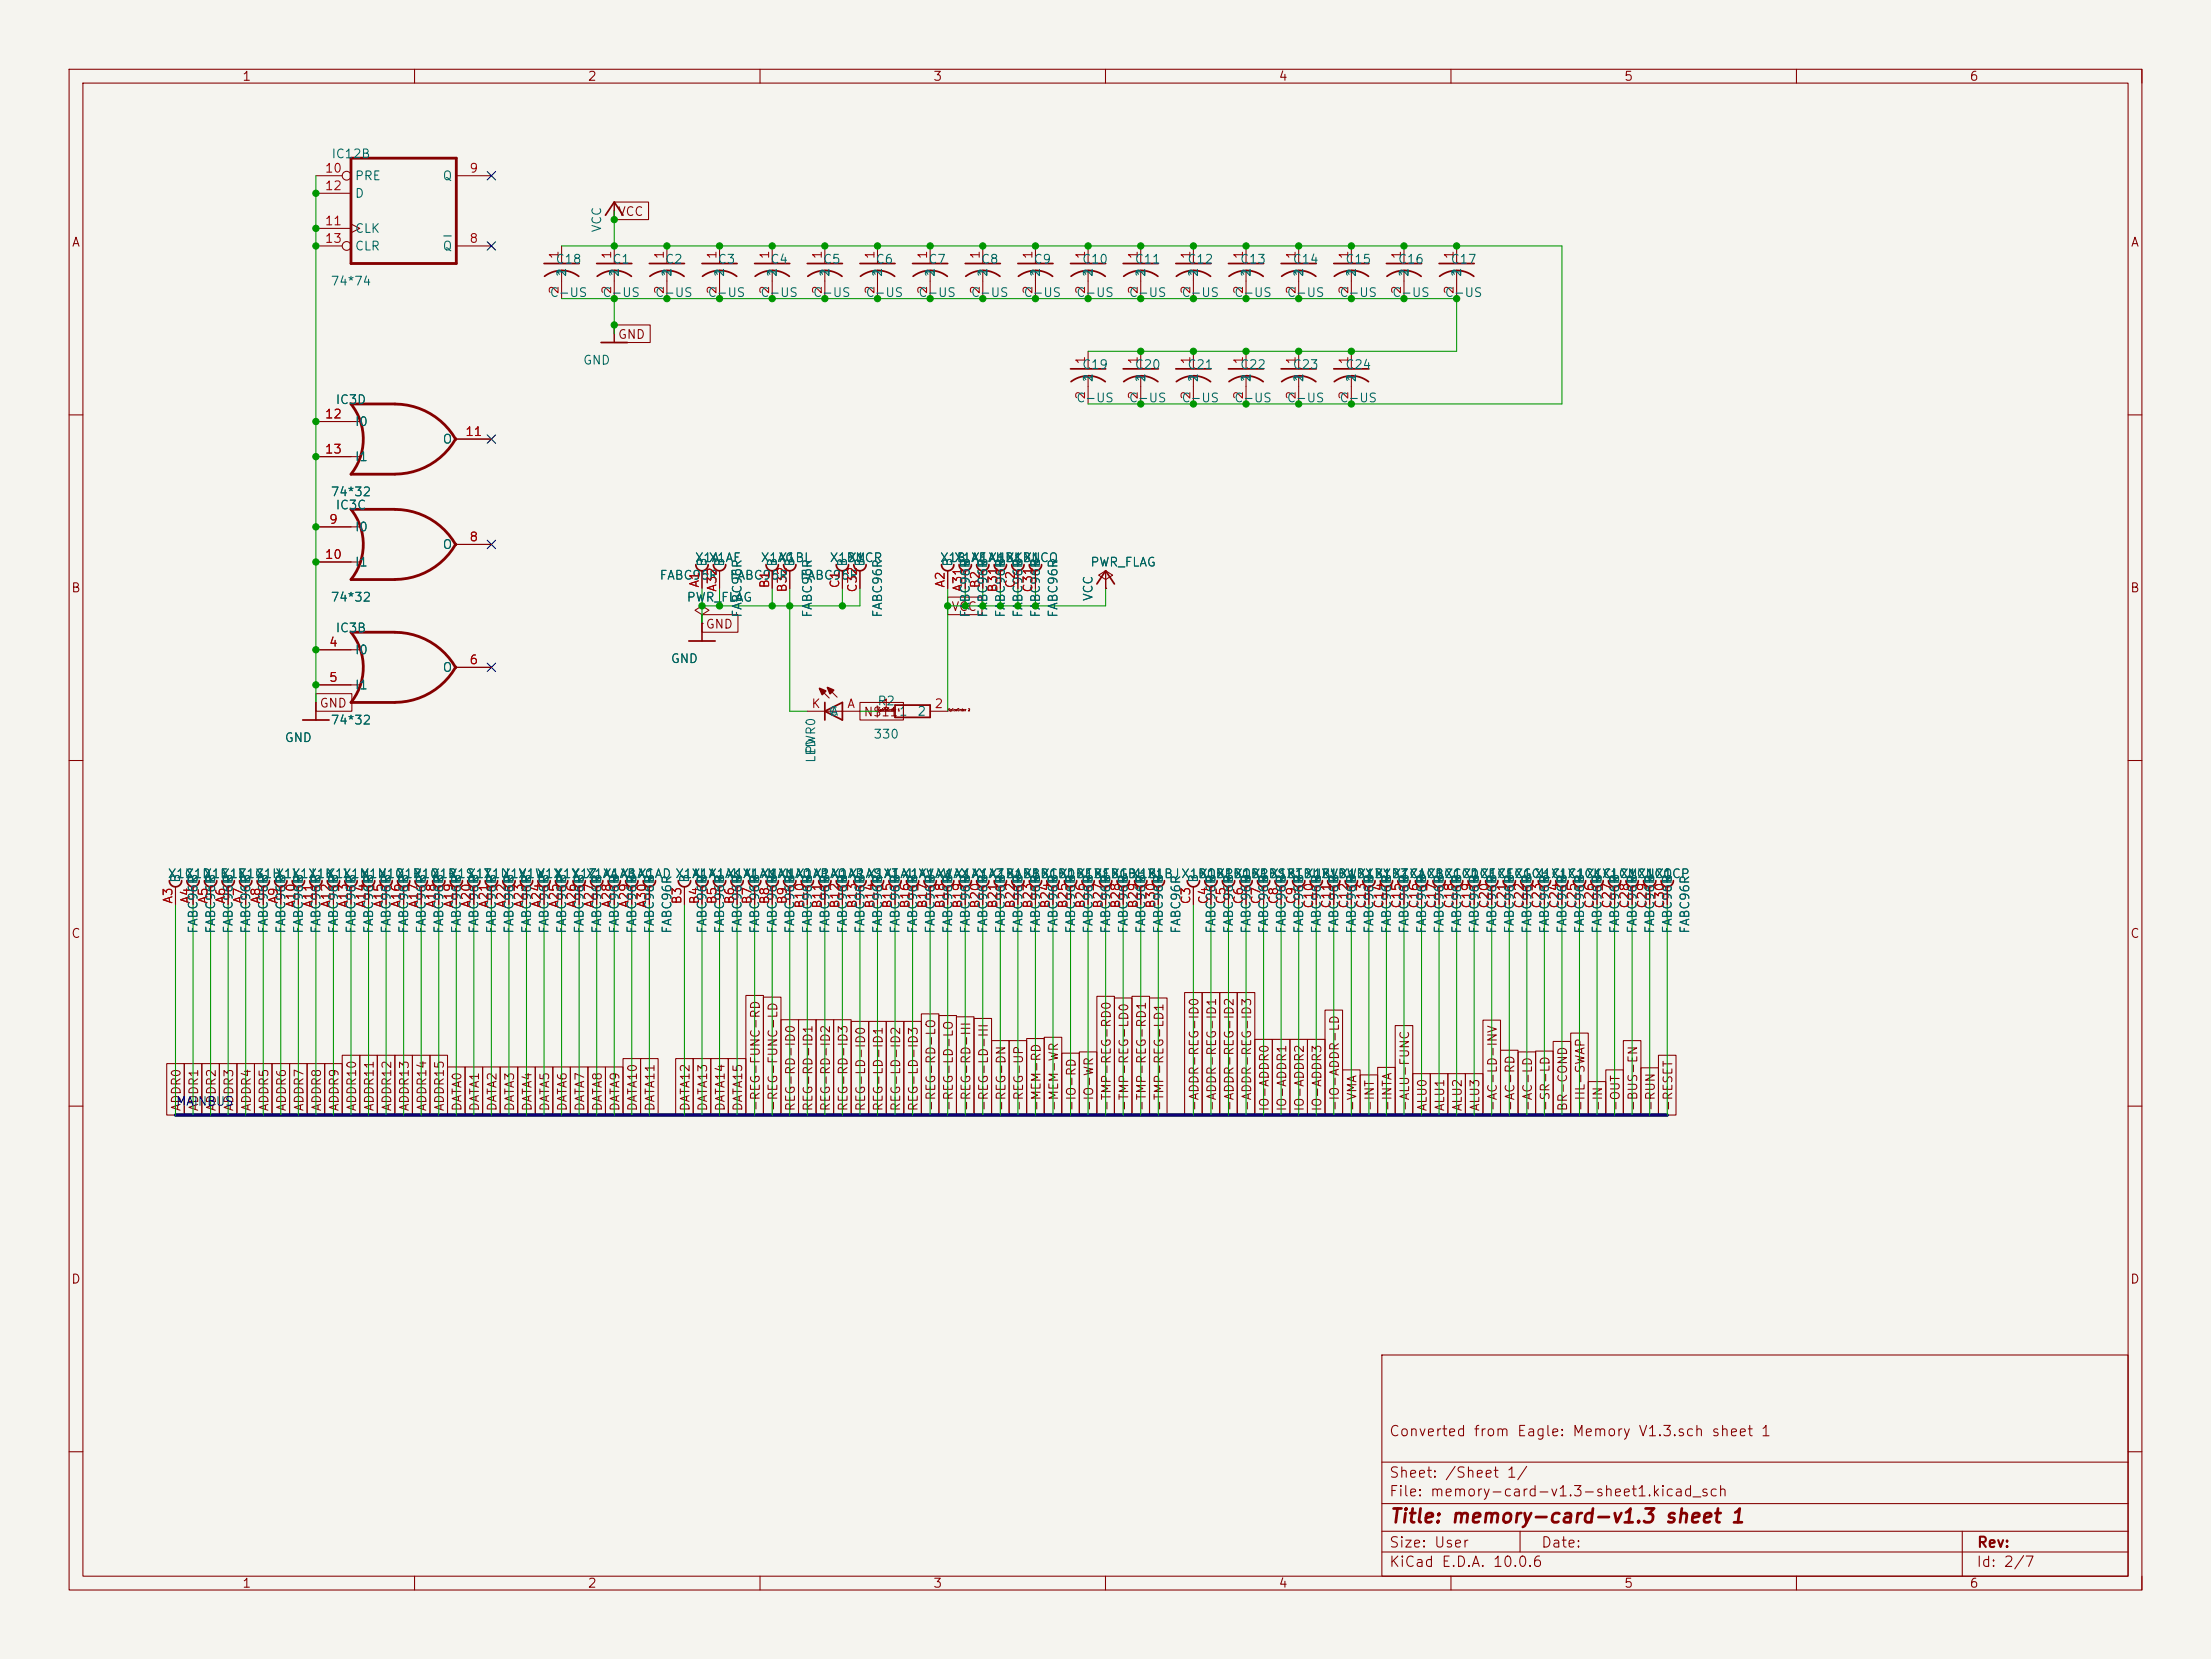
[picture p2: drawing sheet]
<svg xmlns="http://www.w3.org/2000/svg" width="320mm" height="240mm" viewBox="0 0 320 240" stroke-linecap="round" stroke-linejoin="round" font-family="sans-serif">
<defs><g id="words">
<text font-size="2" fill="#840000" x="201" y="220.8">Title: memory-card-v1.3 sheet 1</text>
<g font-size="1.5" fill="#840000">
<text x="201" y="208.2">Converted from Eagle: Memory V1.3.sch sheet 1</text>
<text x="201" y="214.2">Sheet: /Sheet 1/</text>
<text x="201" y="216.9">File: memory-card-v1.3-sheet1.kicad_sch</text>
<text x="201" y="227.1">KiCad E.D.A. 10.0.6</text>
<text x="201" y="224.3">Size: User</text>
<text x="223" y="224.3">Date:</text>
<text x="286" y="227.1">Id: 2/7</text>
<text x="286" y="224.3">Rev:</text>
</g>
<g font-size="1.3" fill="#840000">
<text x="35" y="12">1</text>
<text x="85" y="12">2</text>
<text x="135" y="12">3</text>
<text x="185" y="12">4</text>
<text x="235" y="12">5</text>
<text x="285" y="12">6</text>
<text x="89.3" y="31.6">VCC</text>
<text x="10.3" y="36">A</text>
<text x="308.3" y="36">A</text>
<text x="89.3" y="49.3">GND</text>
<text x="10.2" y="86">B</text>
<text x="137.6" y="88.7">VCC</text>
<text x="308.2" y="86">B</text>
<text x="102" y="91.2">GND</text>
<text x="46.2" y="102.7">GND</text>
<text x="124.9" y="103.9">N$111</text>
<text x="10.2" y="136">C</text>
<text x="308.2" y="136">C</text>
<text x="26.5" y="160.9" transform="rotate(-90 26.5 160.9)">ADDR0</text>
<text x="29" y="160.9" transform="rotate(-90 29 160.9)">ADDR1</text>
<text x="31.5" y="160.9" transform="rotate(-90 31.5 160.9)">ADDR2</text>
<text x="34.1" y="160.9" transform="rotate(-90 34.1 160.9)">ADDR3</text>
<text x="36.6" y="160.9" transform="rotate(-90 36.6 160.9)">ADDR4</text>
<text x="39.2" y="160.9" transform="rotate(-90 39.2 160.9)">ADDR5</text>
<text x="41.7" y="160.9" transform="rotate(-90 41.7 160.9)">ADDR6</text>
<text x="44.2" y="160.9" transform="rotate(-90 44.2 160.9)">ADDR7</text>
<text x="46.8" y="160.9" transform="rotate(-90 46.8 160.9)">ADDR8</text>
<text x="49.3" y="160.9" transform="rotate(-90 49.3 160.9)">ADDR9</text>
<text x="51.9" y="160.9" transform="rotate(-90 51.9 160.9)">ADDR10</text>
<text x="54.4" y="160.9" transform="rotate(-90 54.4 160.9)">ADDR11</text>
<text x="56.9" y="160.9" transform="rotate(-90 56.9 160.9)">ADDR12</text>
<text x="59.5" y="160.9" transform="rotate(-90 59.5 160.9)">ADDR13</text>
<text x="62" y="160.9" transform="rotate(-90 62 160.9)">ADDR14</text>
<text x="64.6" y="160.9" transform="rotate(-90 64.6 160.9)">ADDR15</text>
<text x="67.1" y="160.9" transform="rotate(-90 67.1 160.9)">DATA0</text>
<text x="69.6" y="160.9" transform="rotate(-90 69.6 160.9)">DATA1</text>
<text x="72.2" y="160.9" transform="rotate(-90 72.2 160.9)">DATA2</text>
<text x="74.7" y="160.9" transform="rotate(-90 74.7 160.9)">DATA3</text>
<text x="77.3" y="160.9" transform="rotate(-90 77.3 160.9)">DATA4</text>
<text x="79.8" y="160.9" transform="rotate(-90 79.8 160.9)">DATA5</text>
<text x="82.3" y="160.9" transform="rotate(-90 82.3 160.9)">DATA6</text>
<text x="84.9" y="160.9" transform="rotate(-90 84.9 160.9)">DATA7</text>
<text x="87.4" y="160.9" transform="rotate(-90 87.4 160.9)">DATA8</text>
<text x="90" y="160.9" transform="rotate(-90 90 160.9)">DATA9</text>
<text x="92.5" y="160.9" transform="rotate(-90 92.5 160.9)">DATA10</text>
<text x="95" y="160.9" transform="rotate(-90 95 160.9)">DATA11</text>
<text x="100.1" y="160.9" transform="rotate(-90 100.1 160.9)">DATA12</text>
<text x="102.7" y="160.9" transform="rotate(-90 102.7 160.9)">DATA13</text>
<text x="105.2" y="160.9" transform="rotate(-90 105.2 160.9)">DATA14</text>
<text x="107.7" y="160.9" transform="rotate(-90 107.7 160.9)">DATA15</text>
<text x="110.3" y="160.9" transform="rotate(-90 110.3 160.9)">-REG-FUNC-RD</text>
<text x="112.8" y="160.9" transform="rotate(-90 112.8 160.9)">-REG-FUNC-LD</text>
<text x="115.4" y="160.9" transform="rotate(-90 115.4 160.9)">REG-RD-ID0</text>
<text x="117.9" y="160.9" transform="rotate(-90 117.9 160.9)">REG-RD-ID1</text>
<text x="120.4" y="160.9" transform="rotate(-90 120.4 160.9)">REG-RD-ID2</text>
<text x="123" y="160.9" transform="rotate(-90 123 160.9)">REG-RD-ID3</text>
<text x="125.5" y="160.9" transform="rotate(-90 125.5 160.9)">REG-LD-ID0</text>
<text x="128.1" y="160.9" transform="rotate(-90 128.1 160.9)">REG-LD-ID1</text>
<text x="130.6" y="160.9" transform="rotate(-90 130.6 160.9)">REG-LD-ID2</text>
<text x="133.1" y="160.9" transform="rotate(-90 133.1 160.9)">REG-LD-ID3</text>
<text x="135.7" y="160.9" transform="rotate(-90 135.7 160.9)">-REG-RD-LO</text>
<text x="138.2" y="160.9" transform="rotate(-90 138.2 160.9)">-REG-LD-LO</text>
<text x="140.8" y="160.9" transform="rotate(-90 140.8 160.9)">-REG-RD-HI</text>
<text x="143.3" y="160.9" transform="rotate(-90 143.3 160.9)">-REG-LD-HI</text>
<text x="145.8" y="160.9" transform="rotate(-90 145.8 160.9)">-REG-DN</text>
<text x="148.4" y="160.9" transform="rotate(-90 148.4 160.9)">-REG-UP</text>
<text x="150.9" y="160.9" transform="rotate(-90 150.9 160.9)">-MEM-RD</text>
<text x="153.5" y="160.9" transform="rotate(-90 153.5 160.9)">-MEM-WR</text>
<text x="156" y="160.9" transform="rotate(-90 156 160.9)">-IO-RD</text>
<text x="158.5" y="160.9" transform="rotate(-90 158.5 160.9)">-IO-WR</text>
<text x="161.1" y="160.9" transform="rotate(-90 161.1 160.9)">-TMP-REG-RD0</text>
<text x="163.6" y="160.9" transform="rotate(-90 163.6 160.9)">-TMP-REG-LD0</text>
<text x="166.2" y="160.9" transform="rotate(-90 166.2 160.9)">-TMP-REG-RD1</text>
<text x="168.7" y="160.9" transform="rotate(-90 168.7 160.9)">-TMP-REG-LD1</text>
<text x="173.8" y="160.9" transform="rotate(-90 173.8 160.9)">-ADDR-REG-ID0</text>
<text x="176.3" y="160.9" transform="rotate(-90 176.3 160.9)">-ADDR-REG-ID1</text>
<text x="178.9" y="160.9" transform="rotate(-90 178.9 160.9)">-ADDR-REG-ID2</text>
<text x="181.4" y="160.9" transform="rotate(-90 181.4 160.9)">-ADDR-REG-ID3</text>
<text x="183.9" y="160.9" transform="rotate(-90 183.9 160.9)">IO-ADDR0</text>
<text x="186.5" y="160.9" transform="rotate(-90 186.5 160.9)">IO-ADDR1</text>
<text x="189" y="160.9" transform="rotate(-90 189 160.9)">IO-ADDR2</text>
<text x="191.6" y="160.9" transform="rotate(-90 191.6 160.9)">IO-ADDR3</text>
<text x="194.1" y="160.9" transform="rotate(-90 194.1 160.9)">-IO-ADDR-LD</text>
<text x="196.6" y="160.9" transform="rotate(-90 196.6 160.9)">-VMA</text>
<text x="199.2" y="160.9" transform="rotate(-90 199.2 160.9)">-INT</text>
<text x="201.7" y="160.9" transform="rotate(-90 201.7 160.9)">-INTA</text>
<text x="204.3" y="160.9" transform="rotate(-90 204.3 160.9)">-ALU-FUNC</text>
<text x="206.8" y="160.9" transform="rotate(-90 206.8 160.9)">ALU0</text>
<text x="209.3" y="160.9" transform="rotate(-90 209.3 160.9)">ALU1</text>
<text x="211.9" y="160.9" transform="rotate(-90 211.9 160.9)">ALU2</text>
<text x="214.4" y="160.9" transform="rotate(-90 214.4 160.9)">ALU3</text>
<text x="217" y="160.9" transform="rotate(-90 217 160.9)">-AC-LD-INV</text>
<text x="219.5" y="160.9" transform="rotate(-90 219.5 160.9)">-AC-RD</text>
<text x="222" y="160.9" transform="rotate(-90 222 160.9)">-AC-LD</text>
<text x="224.6" y="160.9" transform="rotate(-90 224.6 160.9)">-SR-LD</text>
<text x="227.1" y="160.9" transform="rotate(-90 227.1 160.9)">BR-COND</text>
<text x="229.7" y="160.9" transform="rotate(-90 229.7 160.9)">-HL-SWAP</text>
<text x="232.2" y="160.9" transform="rotate(-90 232.2 160.9)">-IN</text>
<text x="234.7" y="160.9" transform="rotate(-90 234.7 160.9)">-OUT</text>
<text x="237.3" y="160.9" transform="rotate(-90 237.3 160.9)">-BUS-EN</text>
<text x="239.8" y="160.9" transform="rotate(-90 239.8 160.9)">-RUN</text>
<text x="242.4" y="160.9" transform="rotate(-90 242.4 160.9)">-RESET</text>
<text x="10.2" y="186">D</text>
<text x="308.2" y="186">D</text>
<text x="35" y="230">1</text>
<text x="85" y="230">2</text>
<text x="135" y="230">3</text>
<text x="185" y="230">4</text>
<text x="235" y="230">5</text>
<text x="285" y="230">6</text>
</g>
<g font-size="1.3" fill="#006464">
<text x="47.9" y="23.2">IC12B</text>
<text x="51.3" y="26.4">PRE</text>
<text x="51.3" y="28.9">D</text>
<text x="64" y="26.4">Q</text>
<text x="51.3" y="34">CLK</text>
<text x="87.3" y="33.7" transform="rotate(-90 87.3 33.7)">VCC</text>
<text x="47.8" y="41.6">74*74</text>
<text x="51.3" y="36.5">CLR</text>
<text x="64" y="36.5">Q</text>
<text x="80.3" y="38.4">C18</text>
<text x="82.2" y="40.2" transform="rotate(-90 82.2 40.2)">2</text>
<text x="82.2" y="40.1" transform="rotate(-90 82.2 40.1)">1</text>
<text x="88.5" y="38.4">C1</text>
<text x="89.9" y="40.2" transform="rotate(-90 89.9 40.2)">2</text>
<text x="89.9" y="40.1" transform="rotate(-90 89.9 40.1)">1</text>
<text x="96.2" y="38.4">C2</text>
<text x="97.5" y="40.2" transform="rotate(-90 97.5 40.2)">2</text>
<text x="97.5" y="40.1" transform="rotate(-90 97.5 40.1)">1</text>
<text x="103.8" y="38.4">C3</text>
<text x="105.1" y="40.2" transform="rotate(-90 105.1 40.2)">2</text>
<text x="105.1" y="40.1" transform="rotate(-90 105.1 40.1)">1</text>
<text x="111.4" y="38.4">C4</text>
<text x="112.7" y="40.2" transform="rotate(-90 112.7 40.2)">2</text>
<text x="112.7" y="40.1" transform="rotate(-90 112.7 40.1)">1</text>
<text x="119" y="38.4">C5</text>
<text x="120.3" y="40.2" transform="rotate(-90 120.3 40.2)">2</text>
<text x="120.3" y="40.1" transform="rotate(-90 120.3 40.1)">1</text>
<text x="126.6" y="38.4">C6</text>
<text x="128" y="40.2" transform="rotate(-90 128 40.2)">2</text>
<text x="128" y="40.1" transform="rotate(-90 128 40.1)">1</text>
<text x="134.3" y="38.4">C7</text>
<text x="135.6" y="40.2" transform="rotate(-90 135.6 40.2)">2</text>
<text x="135.6" y="40.1" transform="rotate(-90 135.6 40.1)">1</text>
<text x="141.9" y="38.4">C8</text>
<text x="143.2" y="40.2" transform="rotate(-90 143.2 40.2)">2</text>
<text x="143.2" y="40.1" transform="rotate(-90 143.2 40.1)">1</text>
<text x="149.5" y="38.4">C9</text>
<text x="150.8" y="40.2" transform="rotate(-90 150.8 40.2)">2</text>
<text x="150.8" y="40.1" transform="rotate(-90 150.8 40.1)">1</text>
<text x="156.5" y="38.4">C10</text>
<text x="158.4" y="40.2" transform="rotate(-90 158.4 40.2)">2</text>
<text x="158.4" y="40.1" transform="rotate(-90 158.4 40.1)">1</text>
<text x="164.1" y="38.4">C11</text>
<text x="166.1" y="40.2" transform="rotate(-90 166.1 40.2)">2</text>
<text x="166.1" y="40.1" transform="rotate(-90 166.1 40.1)">1</text>
<text x="171.8" y="38.4">C12</text>
<text x="173.7" y="40.2" transform="rotate(-90 173.7 40.2)">2</text>
<text x="173.7" y="40.1" transform="rotate(-90 173.7 40.1)">1</text>
<text x="179.4" y="38.4">C13</text>
<text x="181.3" y="40.2" transform="rotate(-90 181.3 40.2)">2</text>
<text x="181.3" y="40.1" transform="rotate(-90 181.3 40.1)">1</text>
<text x="187" y="38.4">C14</text>
<text x="188.9" y="40.2" transform="rotate(-90 188.9 40.2)">2</text>
<text x="188.9" y="40.1" transform="rotate(-90 188.9 40.1)">1</text>
<text x="194.6" y="38.4">C15</text>
<text x="196.5" y="40.2" transform="rotate(-90 196.5 40.2)">2</text>
<text x="196.5" y="40.1" transform="rotate(-90 196.5 40.1)">1</text>
<text x="202.2" y="38.4">C16</text>
<text x="204.2" y="40.2" transform="rotate(-90 204.2 40.2)">2</text>
<text x="204.2" y="40.1" transform="rotate(-90 204.2 40.1)">1</text>
<text x="209.9" y="38.4">C17</text>
<text x="211.8" y="40.2" transform="rotate(-90 211.8 40.2)">2</text>
<text x="211.8" y="40.1" transform="rotate(-90 211.8 40.1)">1</text>
<text x="79.5" y="43.3">C-US</text>
<text x="87.1" y="43.3">C-US</text>
<text x="94.7" y="43.3">C-US</text>
<text x="102.3" y="43.3">C-US</text>
<text x="110" y="43.3">C-US</text>
<text x="117.6" y="43.3">C-US</text>
<text x="125.2" y="43.3">C-US</text>
<text x="132.8" y="43.3">C-US</text>
<text x="140.4" y="43.3">C-US</text>
<text x="148.1" y="43.3">C-US</text>
<text x="155.7" y="43.3">C-US</text>
<text x="163.3" y="43.3">C-US</text>
<text x="170.9" y="43.3">C-US</text>
<text x="178.5" y="43.3">C-US</text>
<text x="186.2" y="43.3">C-US</text>
<text x="193.8" y="43.3">C-US</text>
<text x="201.4" y="43.3">C-US</text>
<text x="209" y="43.3">C-US</text>
<text x="84.3" y="53.1">GND</text>
<text x="156.5" y="53.7">C19</text>
<text x="164.1" y="53.7">C20</text>
<text x="171.8" y="53.7">C21</text>
<text x="179.4" y="53.7">C22</text>
<text x="187" y="53.7">C23</text>
<text x="194.6" y="53.7">C24</text>
<text x="48.5" y="58.8">IC3D</text>
<text x="155.7" y="58.5">C-US</text>
<text x="158.4" y="55.4" transform="rotate(-90 158.4 55.4)">2</text>
<text x="158.4" y="55.3" transform="rotate(-90 158.4 55.3)">1</text>
<text x="163.3" y="58.5">C-US</text>
<text x="166.1" y="55.4" transform="rotate(-90 166.1 55.4)">2</text>
<text x="166.1" y="55.3" transform="rotate(-90 166.1 55.3)">1</text>
<text x="170.9" y="58.5">C-US</text>
<text x="173.7" y="55.4" transform="rotate(-90 173.7 55.4)">2</text>
<text x="173.7" y="55.3" transform="rotate(-90 173.7 55.3)">1</text>
<text x="178.5" y="58.5">C-US</text>
<text x="181.3" y="55.4" transform="rotate(-90 181.3 55.4)">2</text>
<text x="181.3" y="55.3" transform="rotate(-90 181.3 55.3)">1</text>
<text x="186.2" y="58.5">C-US</text>
<text x="188.9" y="55.4" transform="rotate(-90 188.9 55.4)">2</text>
<text x="188.9" y="55.3" transform="rotate(-90 188.9 55.3)">1</text>
<text x="193.8" y="58.5">C-US</text>
<text x="196.5" y="55.4" transform="rotate(-90 196.5 55.4)">2</text>
<text x="196.5" y="55.3" transform="rotate(-90 196.5 55.3)">1</text>
<text x="51.3" y="61.9">I0</text>
<text x="64" y="64.5">O</text>
<text x="51.3" y="67">I1</text>
<text x="47.8" y="72.1">74*32</text>
<text x="48.5" y="74">IC3C</text>
<text x="51.3" y="77.2">I0</text>
<text x="51.3" y="82.3">I1</text>
<text x="64" y="79.7">O</text>
<text x="100.5" y="81.6">X1A</text>
<text x="102.5" y="81.6">X1AF</text>
<text x="102.6" y="82.1" transform="rotate(-90 102.6 82.1)">B</text>
<text x="105.1" y="82.1" transform="rotate(-90 105.1 82.1)">B</text>
<text x="110" y="81.6">X1AG</text>
<text x="112.6" y="81.6">X1BL</text>
<text x="112.7" y="82.1" transform="rotate(-90 112.7 82.1)">B</text>
<text x="115.3" y="82.1" transform="rotate(-90 115.3 82.1)">B</text>
<text x="120" y="81.6">X1BM</text>
<text x="122.6" y="81.6">X1CR</text>
<text x="122.9" y="82.1" transform="rotate(-90 122.9 82.1)">B</text>
<text x="125.4" y="82.1" transform="rotate(-90 125.4 82.1)">B</text>
<text x="136" y="81.6">X1B X1AHX1BN</text>
<text x="138" y="81.6">X1AEX1BKX1CQ</text>
<text x="138.1" y="82.1" transform="rotate(-90 138.1 82.1)">B</text>
<text x="140.7" y="82.1" transform="rotate(-90 140.7 82.1)">B</text>
<text x="143.2" y="82.1" transform="rotate(-90 143.2 82.1)">B</text>
<text x="145.7" y="82.1" transform="rotate(-90 145.7 82.1)">B</text>
<text x="148.3" y="82.1" transform="rotate(-90 148.3 82.1)">B</text>
<text x="150.8" y="82.1" transform="rotate(-90 150.8 82.1)">B</text>
<text x="157.7" y="82.3">PWR_FLAG</text>
<text x="47.8" y="87.3">74*32</text>
<text x="95.4" y="84.2">FABC96R</text>
<text x="99.3" y="87.4">PWR_FLAG</text>
<text x="105.5" y="84.2">FABC96R</text>
<text x="107.6" y="89.4" transform="rotate(-90 107.6 89.4)">FABC96R</text>
<text x="115.7" y="84.2">FABC96R</text>
<text x="117.8" y="89.4" transform="rotate(-90 117.8 89.4)">FABC96R</text>
<text x="128" y="89.4" transform="rotate(-90 128 89.4)">FABC96R</text>
<text x="140.7" y="89.4" transform="rotate(-90 140.7 89.4)">FABC96R</text>
<text x="143.2" y="89.4" transform="rotate(-90 143.2 89.4)">FABC96R</text>
<text x="145.7" y="89.4" transform="rotate(-90 145.7 89.4)">FABC96R</text>
<text x="148.3" y="89.4" transform="rotate(-90 148.3 89.4)">FABC96R</text>
<text x="150.8" y="89.4" transform="rotate(-90 150.8 89.4)">FABC96R</text>
<text x="153.4" y="89.4" transform="rotate(-90 153.4 89.4)">FABC96R</text>
<text x="158.4" y="87.1" transform="rotate(-90 158.4 87.1)">VCC</text>
<text x="48.5" y="91.8">IC3B</text>
<text x="51.3" y="95">I0</text>
<text x="51.3" y="100">I1</text>
<text x="64" y="97.5">O</text>
<text x="97" y="96.2">GND</text>
<text x="41.1" y="107.7">GND</text>
<text x="47.8" y="105.1">74*32</text>
<text x="119.9" y="103.9">C</text>
<text x="120.1" y="103.9">A</text>
<text x="126.3" y="107.2">330</text>
<text x="126.9" y="102.4">R2</text>
<text x="132.7" y="103.9">2</text>
<text x="118.3" y="110.5" transform="rotate(-90 118.3 110.5)">LED</text>
<text x="118.3" y="109.2" transform="rotate(-90 118.3 109.2)">PWR0</text>
<text x="24.2" y="127.3">X1C</text>
<text x="26.4" y="127.8" transform="rotate(-90 26.4 127.8)">B</text>
<text x="26.7" y="127.3">X1D</text>
<text x="28.9" y="127.8" transform="rotate(-90 28.9 127.8)">B</text>
<text x="29.3" y="127.3">X1E</text>
<text x="31.4" y="127.8" transform="rotate(-90 31.4 127.8)">B</text>
<text x="31.9" y="127.3">X1F</text>
<text x="34" y="127.8" transform="rotate(-90 34 127.8)">B</text>
<text x="34.4" y="127.3">X1G</text>
<text x="36.5" y="127.8" transform="rotate(-90 36.5 127.8)">B</text>
<text x="36.9" y="127.3">X1H</text>
<text x="39.1" y="127.8" transform="rotate(-90 39.1 127.8)">B</text>
<text x="39.8" y="127.3">X1I</text>
<text x="41.6" y="127.8" transform="rotate(-90 41.6 127.8)">B</text>
<text x="42.1" y="127.3">X1J</text>
<text x="44.1" y="127.8" transform="rotate(-90 44.1 127.8)">B</text>
<text x="44.5" y="127.3">X1K</text>
<text x="46.7" y="127.8" transform="rotate(-90 46.7 127.8)">B</text>
<text x="47.2" y="127.3">X1L</text>
<text x="49.2" y="127.8" transform="rotate(-90 49.2 127.8)">B</text>
<text x="49.5" y="127.3">X1M</text>
<text x="51.8" y="127.8" transform="rotate(-90 51.8 127.8)">B</text>
<text x="52.1" y="127.3">X1N</text>
<text x="54.3" y="127.8" transform="rotate(-90 54.3 127.8)">B</text>
<text x="54.6" y="127.3">X1O</text>
<text x="56.8" y="127.8" transform="rotate(-90 56.8 127.8)">B</text>
<text x="57.2" y="127.3">X1P</text>
<text x="59.4" y="127.8" transform="rotate(-90 59.4 127.8)">B</text>
<text x="59.7" y="127.3">X1Q</text>
<text x="61.9" y="127.8" transform="rotate(-90 61.9 127.8)">B</text>
<text x="62.3" y="127.3">X1R</text>
<text x="64.5" y="127.8" transform="rotate(-90 64.5 127.8)">B</text>
<text x="64.9" y="127.3">X1S</text>
<text x="67" y="127.8" transform="rotate(-90 67 127.8)">B</text>
<text x="67.5" y="127.3">X1T</text>
<text x="69.5" y="127.8" transform="rotate(-90 69.5 127.8)">B</text>
<text x="69.9" y="127.3">X1U</text>
<text x="72.1" y="127.8" transform="rotate(-90 72.1 127.8)">B</text>
<text x="72.5" y="127.3">X1V</text>
<text x="74.6" y="127.8" transform="rotate(-90 74.6 127.8)">B</text>
<text x="74.9" y="127.3">X1W</text>
<text x="77.2" y="127.8" transform="rotate(-90 77.2 127.8)">B</text>
<text x="77.6" y="127.3">X1X</text>
<text x="79.7" y="127.8" transform="rotate(-90 79.7 127.8)">B</text>
<text x="80.2" y="127.3">X1Y X1AAX1AC</text>
<text x="82.2" y="127.8" transform="rotate(-90 82.2 127.8)">B</text>
<text x="82.6" y="127.3">X1Z X1ABX1AD X1AI X1AKX1AMX1AOX1AQX1ASX1AUX1AWX1AYX1BAX1BCX1BEX1BG X1BI</text>
<text x="84.8" y="127.8" transform="rotate(-90 84.8 127.8)">B</text>
<text x="87.3" y="127.8" transform="rotate(-90 87.3 127.8)">B</text>
<text x="89.9" y="127.8" transform="rotate(-90 89.9 127.8)">B</text>
<text x="92.4" y="127.8" transform="rotate(-90 92.4 127.8)">B</text>
<text x="94.9" y="127.8" transform="rotate(-90 94.9 127.8)">B</text>
<text x="100" y="127.3">X1AJ X1ALX1ANX1APX1AR X1AT X1AV X1AXX1AZX1BBX1BDX1BFX1BHX1BJX1BOX1BQX1BSX1BUX1BWX1BYX1CAX1CCX1CEX1CG X1CI X1CKX1CMX1CO</text>
<text x="100" y="127.8" transform="rotate(-90 100 127.8)">B</text>
<text x="102.6" y="127.8" transform="rotate(-90 102.6 127.8)">B</text>
<text x="105.1" y="127.8" transform="rotate(-90 105.1 127.8)">B</text>
<text x="107.6" y="127.8" transform="rotate(-90 107.6 127.8)">B</text>
<text x="110.2" y="127.8" transform="rotate(-90 110.2 127.8)">B</text>
<text x="112.7" y="127.8" transform="rotate(-90 112.7 127.8)">B</text>
<text x="115.3" y="127.8" transform="rotate(-90 115.3 127.8)">B</text>
<text x="117.8" y="127.8" transform="rotate(-90 117.8 127.8)">B</text>
<text x="117.8" y="127.8" transform="rotate(-90 117.8 127.8)">B</text>
<text x="120.3" y="127.8" transform="rotate(-90 120.3 127.8)">B</text>
<text x="120.3" y="127.8" transform="rotate(-90 120.3 127.8)">B</text>
<text x="122.9" y="127.8" transform="rotate(-90 122.9 127.8)">B</text>
<text x="122.9" y="127.8" transform="rotate(-90 122.9 127.8)">B</text>
<text x="125.4" y="127.8" transform="rotate(-90 125.4 127.8)">B</text>
<text x="128" y="127.8" transform="rotate(-90 128 127.8)">B</text>
<text x="128" y="127.8" transform="rotate(-90 128 127.8)">B</text>
<text x="130.5" y="127.8" transform="rotate(-90 130.5 127.8)">B</text>
<text x="130.5" y="127.8" transform="rotate(-90 130.5 127.8)">B</text>
<text x="133" y="127.8" transform="rotate(-90 133 127.8)">B</text>
<text x="133" y="127.8" transform="rotate(-90 133 127.8)">B</text>
<text x="135.6" y="127.8" transform="rotate(-90 135.6 127.8)">B</text>
<text x="138.1" y="127.8" transform="rotate(-90 138.1 127.8)">B</text>
<text x="138.1" y="127.8" transform="rotate(-90 138.1 127.8)">B</text>
<text x="140.7" y="127.8" transform="rotate(-90 140.7 127.8)">B</text>
<text x="140.7" y="127.8" transform="rotate(-90 140.7 127.8)">B</text>
<text x="143.2" y="127.8" transform="rotate(-90 143.2 127.8)">B</text>
<text x="145.7" y="127.8" transform="rotate(-90 145.7 127.8)">B</text>
<text x="145.7" y="127.8" transform="rotate(-90 145.7 127.8)">B</text>
<text x="148.3" y="127.8" transform="rotate(-90 148.3 127.8)">B</text>
<text x="150.8" y="127.8" transform="rotate(-90 150.8 127.8)">B</text>
<text x="153.4" y="127.8" transform="rotate(-90 153.4 127.8)">B</text>
<text x="155.9" y="127.8" transform="rotate(-90 155.9 127.8)">B</text>
<text x="158.4" y="127.8" transform="rotate(-90 158.4 127.8)">B</text>
<text x="161" y="127.8" transform="rotate(-90 161 127.8)">B</text>
<text x="163.5" y="127.8" transform="rotate(-90 163.5 127.8)">B</text>
<text x="166.1" y="127.8" transform="rotate(-90 166.1 127.8)">B</text>
<text x="168.6" y="127.8" transform="rotate(-90 168.6 127.8)">B</text>
<text x="173.4" y="127.3">X1BPX1BRX1BTX1BVX1BXX1BZX1CBX1CDX1CFX1CHX1CJX1CLX1CNX1CP</text>
<text x="173.7" y="127.8" transform="rotate(-90 173.7 127.8)">B</text>
<text x="173.7" y="127.8" transform="rotate(-90 173.7 127.8)">B</text>
<text x="176.2" y="127.8" transform="rotate(-90 176.2 127.8)">B</text>
<text x="178.8" y="127.8" transform="rotate(-90 178.8 127.8)">B</text>
<text x="178.8" y="127.8" transform="rotate(-90 178.8 127.8)">B</text>
<text x="181.3" y="127.8" transform="rotate(-90 181.3 127.8)">B</text>
<text x="183.8" y="127.8" transform="rotate(-90 183.8 127.8)">B</text>
<text x="186.4" y="127.8" transform="rotate(-90 186.4 127.8)">B</text>
<text x="188.9" y="127.8" transform="rotate(-90 188.9 127.8)">B</text>
<text x="191.5" y="127.8" transform="rotate(-90 191.5 127.8)">B</text>
<text x="194" y="127.8" transform="rotate(-90 194 127.8)">B</text>
<text x="194" y="127.8" transform="rotate(-90 194 127.8)">B</text>
<text x="196.5" y="127.8" transform="rotate(-90 196.5 127.8)">B</text>
<text x="196.5" y="127.8" transform="rotate(-90 196.5 127.8)">B</text>
<text x="199.1" y="127.8" transform="rotate(-90 199.1 127.8)">B</text>
<text x="199.1" y="127.8" transform="rotate(-90 199.1 127.8)">B</text>
<text x="201.6" y="127.8" transform="rotate(-90 201.6 127.8)">B</text>
<text x="201.6" y="127.8" transform="rotate(-90 201.6 127.8)">B</text>
<text x="204.2" y="127.8" transform="rotate(-90 204.2 127.8)">B</text>
<text x="204.2" y="127.8" transform="rotate(-90 204.2 127.8)">B</text>
<text x="206.7" y="127.8" transform="rotate(-90 206.7 127.8)">B</text>
<text x="209.2" y="127.8" transform="rotate(-90 209.2 127.8)">B</text>
<text x="209.2" y="127.8" transform="rotate(-90 209.2 127.8)">B</text>
<text x="211.8" y="127.8" transform="rotate(-90 211.8 127.8)">B</text>
<text x="214.3" y="127.8" transform="rotate(-90 214.3 127.8)">B</text>
<text x="214.3" y="127.8" transform="rotate(-90 214.3 127.8)">B</text>
<text x="216.9" y="127.8" transform="rotate(-90 216.9 127.8)">B</text>
<text x="219.4" y="127.8" transform="rotate(-90 219.4 127.8)">B</text>
<text x="219.4" y="127.8" transform="rotate(-90 219.4 127.8)">B</text>
<text x="221.9" y="127.8" transform="rotate(-90 221.9 127.8)">B</text>
<text x="221.9" y="127.8" transform="rotate(-90 221.9 127.8)">B</text>
<text x="224.5" y="127.8" transform="rotate(-90 224.5 127.8)">B</text>
<text x="224.5" y="127.8" transform="rotate(-90 224.5 127.8)">B</text>
<text x="227" y="127.8" transform="rotate(-90 227 127.8)">B</text>
<text x="229.6" y="127.8" transform="rotate(-90 229.6 127.8)">B</text>
<text x="229.6" y="127.8" transform="rotate(-90 229.6 127.8)">B</text>
<text x="232.1" y="127.8" transform="rotate(-90 232.1 127.8)">B</text>
<text x="234.6" y="127.8" transform="rotate(-90 234.6 127.8)">B</text>
<text x="234.6" y="127.8" transform="rotate(-90 234.6 127.8)">B</text>
<text x="237.2" y="127.8" transform="rotate(-90 237.2 127.8)">B</text>
<text x="239.7" y="127.8" transform="rotate(-90 239.7 127.8)">B</text>
<text x="239.7" y="127.8" transform="rotate(-90 239.7 127.8)">B</text>
<text x="242.3" y="127.8" transform="rotate(-90 242.3 127.8)">B</text>
<text x="28.9" y="135.2" transform="rotate(-90 28.9 135.2)">FABC96R</text>
<text x="28.9" y="135.2" transform="rotate(-90 28.9 135.2)">FABC96R</text>
<text x="31.4" y="135.2" transform="rotate(-90 31.4 135.2)">FABC96R</text>
<text x="31.4" y="135.2" transform="rotate(-90 31.4 135.2)">FABC96R</text>
<text x="34" y="135.2" transform="rotate(-90 34 135.2)">FABC96R</text>
<text x="34" y="135.2" transform="rotate(-90 34 135.2)">FABC96R</text>
<text x="36.5" y="135.2" transform="rotate(-90 36.5 135.2)">FABC96R</text>
<text x="36.5" y="135.2" transform="rotate(-90 36.5 135.2)">FABC96R</text>
<text x="39.1" y="135.2" transform="rotate(-90 39.1 135.2)">FABC96R</text>
<text x="39.1" y="135.2" transform="rotate(-90 39.1 135.2)">FABC96R</text>
<text x="41.6" y="135.2" transform="rotate(-90 41.6 135.2)">FABC96R</text>
<text x="41.6" y="135.2" transform="rotate(-90 41.6 135.2)">FABC96R</text>
<text x="44.1" y="135.2" transform="rotate(-90 44.1 135.2)">FABC96R</text>
<text x="44.1" y="135.2" transform="rotate(-90 44.1 135.2)">FABC96R</text>
<text x="46.7" y="135.2" transform="rotate(-90 46.7 135.2)">FABC96R</text>
<text x="46.7" y="135.2" transform="rotate(-90 46.7 135.2)">FABC96R</text>
<text x="49.2" y="135.2" transform="rotate(-90 49.2 135.2)">FABC96R</text>
<text x="49.2" y="135.2" transform="rotate(-90 49.2 135.2)">FABC96R</text>
<text x="51.8" y="135.2" transform="rotate(-90 51.8 135.2)">FABC96R</text>
<text x="51.8" y="135.2" transform="rotate(-90 51.8 135.2)">FABC96R</text>
<text x="54.3" y="135.2" transform="rotate(-90 54.3 135.2)">FABC96R</text>
<text x="54.3" y="135.2" transform="rotate(-90 54.3 135.2)">FABC96R</text>
<text x="56.8" y="135.2" transform="rotate(-90 56.8 135.2)">FABC96R</text>
<text x="56.8" y="135.2" transform="rotate(-90 56.8 135.2)">FABC96R</text>
<text x="59.4" y="135.2" transform="rotate(-90 59.4 135.2)">FABC96R</text>
<text x="59.4" y="135.2" transform="rotate(-90 59.4 135.2)">FABC96R</text>
<text x="61.9" y="135.2" transform="rotate(-90 61.9 135.2)">FABC96R</text>
<text x="61.9" y="135.2" transform="rotate(-90 61.9 135.2)">FABC96R</text>
<text x="64.5" y="135.2" transform="rotate(-90 64.5 135.2)">FABC96R</text>
<text x="64.5" y="135.2" transform="rotate(-90 64.5 135.2)">FABC96R</text>
<text x="67" y="135.2" transform="rotate(-90 67 135.2)">FABC96R</text>
<text x="67" y="135.2" transform="rotate(-90 67 135.2)">FABC96R</text>
<text x="69.5" y="135.2" transform="rotate(-90 69.5 135.2)">FABC96R</text>
<text x="72.1" y="135.2" transform="rotate(-90 72.1 135.2)">FABC96R</text>
<text x="72.1" y="135.2" transform="rotate(-90 72.1 135.2)">FABC96R</text>
<text x="74.6" y="135.2" transform="rotate(-90 74.6 135.2)">FABC96R</text>
<text x="74.6" y="135.2" transform="rotate(-90 74.6 135.2)">FABC96R</text>
<text x="77.2" y="135.2" transform="rotate(-90 77.2 135.2)">FABC96R</text>
<text x="77.2" y="135.2" transform="rotate(-90 77.2 135.2)">FABC96R</text>
<text x="79.7" y="135.2" transform="rotate(-90 79.7 135.2)">FABC96R</text>
<text x="79.7" y="135.2" transform="rotate(-90 79.7 135.2)">FABC96R</text>
<text x="82.2" y="135.2" transform="rotate(-90 82.2 135.2)">FABC96R</text>
<text x="84.8" y="135.2" transform="rotate(-90 84.8 135.2)">FABC96R</text>
<text x="84.8" y="135.2" transform="rotate(-90 84.8 135.2)">FABC96R</text>
<text x="87.3" y="135.2" transform="rotate(-90 87.3 135.2)">FABC96R</text>
<text x="87.3" y="135.2" transform="rotate(-90 87.3 135.2)">FABC96R</text>
<text x="89.9" y="135.2" transform="rotate(-90 89.9 135.2)">FABC96R</text>
<text x="89.9" y="135.2" transform="rotate(-90 89.9 135.2)">FABC96R</text>
<text x="92.4" y="135.2" transform="rotate(-90 92.4 135.2)">FABC96R</text>
<text x="92.4" y="135.2" transform="rotate(-90 92.4 135.2)">FABC96R</text>
<text x="94.9" y="135.2" transform="rotate(-90 94.9 135.2)">FABC96R</text>
<text x="94.9" y="135.2" transform="rotate(-90 94.9 135.2)">FABC96R</text>
<text x="97.5" y="135.2" transform="rotate(-90 97.5 135.2)">FABC96R</text>
<text x="97.5" y="135.2" transform="rotate(-90 97.5 135.2)">FABC96R</text>
<text x="102.6" y="135.2" transform="rotate(-90 102.6 135.2)">FABC96R</text>
<text x="102.6" y="135.2" transform="rotate(-90 102.6 135.2)">FABC96R</text>
<text x="105.1" y="135.2" transform="rotate(-90 105.1 135.2)">FABC96R</text>
<text x="105.1" y="135.2" transform="rotate(-90 105.1 135.2)">FABC96R</text>
<text x="107.6" y="135.2" transform="rotate(-90 107.6 135.2)">FABC96R</text>
<text x="107.6" y="135.2" transform="rotate(-90 107.6 135.2)">FABC96R</text>
<text x="110.2" y="135.2" transform="rotate(-90 110.2 135.2)">FABC96R</text>
<text x="110.2" y="135.2" transform="rotate(-90 110.2 135.2)">FABC96R</text>
<text x="112.7" y="135.2" transform="rotate(-90 112.7 135.2)">FABC96R</text>
<text x="112.7" y="135.2" transform="rotate(-90 112.7 135.2)">FABC96R</text>
<text x="115.3" y="135.2" transform="rotate(-90 115.3 135.2)">FABC96R</text>
<text x="115.3" y="135.2" transform="rotate(-90 115.3 135.2)">FABC96R</text>
<text x="117.8" y="135.2" transform="rotate(-90 117.8 135.2)">FABC96R</text>
<text x="117.8" y="135.2" transform="rotate(-90 117.8 135.2)">FABC96R</text>
<text x="120.3" y="135.2" transform="rotate(-90 120.3 135.2)">FABC96R</text>
<text x="120.3" y="135.2" transform="rotate(-90 120.3 135.2)">FABC96R</text>
<text x="122.9" y="135.2" transform="rotate(-90 122.9 135.2)">FABC96R</text>
<text x="122.9" y="135.2" transform="rotate(-90 122.9 135.2)">FABC96R</text>
<text x="125.4" y="135.2" transform="rotate(-90 125.4 135.2)">FABC96R</text>
<text x="125.4" y="135.2" transform="rotate(-90 125.4 135.2)">FABC96R</text>
<text x="128" y="135.2" transform="rotate(-90 128 135.2)">FABC96R</text>
<text x="128" y="135.2" transform="rotate(-90 128 135.2)">FABC96R</text>
<text x="130.5" y="135.2" transform="rotate(-90 130.5 135.2)">FABC96R</text>
<text x="130.5" y="135.2" transform="rotate(-90 130.5 135.2)">FABC96R</text>
<text x="133" y="135.2" transform="rotate(-90 133 135.2)">FABC96R</text>
<text x="133" y="135.2" transform="rotate(-90 133 135.2)">FABC96R</text>
<text x="135.6" y="135.2" transform="rotate(-90 135.6 135.2)">FABC96R</text>
<text x="135.6" y="135.2" transform="rotate(-90 135.6 135.2)">FABC96R</text>
<text x="138.1" y="135.2" transform="rotate(-90 138.1 135.2)">FABC96R</text>
<text x="138.1" y="135.2" transform="rotate(-90 138.1 135.2)">FABC96R</text>
<text x="140.7" y="135.2" transform="rotate(-90 140.7 135.2)">FABC96R</text>
<text x="140.7" y="135.2" transform="rotate(-90 140.7 135.2)">FABC96R</text>
<text x="143.2" y="135.2" transform="rotate(-90 143.2 135.2)">FABC96R</text>
<text x="143.2" y="135.2" transform="rotate(-90 143.2 135.2)">FABC96R</text>
<text x="145.7" y="135.2" transform="rotate(-90 145.7 135.2)">FABC96R</text>
<text x="145.7" y="135.2" transform="rotate(-90 145.7 135.2)">FABC96R</text>
<text x="148.3" y="135.2" transform="rotate(-90 148.3 135.2)">FABC96R</text>
<text x="148.3" y="135.2" transform="rotate(-90 148.3 135.2)">FABC96R</text>
<text x="150.8" y="135.2" transform="rotate(-90 150.8 135.2)">FABC96R</text>
<text x="153.4" y="135.2" transform="rotate(-90 153.4 135.2)">FABC96R</text>
<text x="155.9" y="135.2" transform="rotate(-90 155.9 135.2)">FABC96R</text>
<text x="155.9" y="135.2" transform="rotate(-90 155.9 135.2)">FABC96R</text>
<text x="158.4" y="135.2" transform="rotate(-90 158.4 135.2)">FABC96R</text>
<text x="161" y="135.2" transform="rotate(-90 161 135.2)">FABC96R</text>
<text x="163.5" y="135.2" transform="rotate(-90 163.5 135.2)">FABC96R</text>
<text x="166.1" y="135.2" transform="rotate(-90 166.1 135.2)">FABC96R</text>
<text x="168.6" y="135.2" transform="rotate(-90 168.6 135.2)">FABC96R</text>
<text x="171.1" y="135.2" transform="rotate(-90 171.1 135.2)">FABC96R</text>
<text x="176.2" y="135.2" transform="rotate(-90 176.2 135.2)">FABC96R</text>
<text x="176.2" y="135.2" transform="rotate(-90 176.2 135.2)">FABC96R</text>
<text x="178.8" y="135.2" transform="rotate(-90 178.8 135.2)">FABC96R</text>
<text x="178.8" y="135.2" transform="rotate(-90 178.8 135.2)">FABC96R</text>
<text x="181.3" y="135.2" transform="rotate(-90 181.3 135.2)">FABC96R</text>
<text x="181.3" y="135.2" transform="rotate(-90 181.3 135.2)">FABC96R</text>
<text x="183.8" y="135.2" transform="rotate(-90 183.8 135.2)">FABC96R</text>
<text x="186.4" y="135.2" transform="rotate(-90 186.4 135.2)">FABC96R</text>
<text x="186.4" y="135.2" transform="rotate(-90 186.4 135.2)">FABC96R</text>
<text x="188.9" y="135.2" transform="rotate(-90 188.9 135.2)">FABC96R</text>
<text x="188.9" y="135.2" transform="rotate(-90 188.9 135.2)">FABC96R</text>
<text x="191.5" y="135.2" transform="rotate(-90 191.5 135.2)">FABC96R</text>
<text x="194" y="135.2" transform="rotate(-90 194 135.2)">FABC96R</text>
<text x="196.5" y="135.2" transform="rotate(-90 196.5 135.2)">FABC96R</text>
<text x="196.5" y="135.2" transform="rotate(-90 196.5 135.2)">FABC96R</text>
<text x="199.1" y="135.2" transform="rotate(-90 199.1 135.2)">FABC96R</text>
<text x="199.1" y="135.2" transform="rotate(-90 199.1 135.2)">FABC96R</text>
<text x="201.6" y="135.2" transform="rotate(-90 201.6 135.2)">FABC96R</text>
<text x="201.6" y="135.2" transform="rotate(-90 201.6 135.2)">FABC96R</text>
<text x="204.2" y="135.2" transform="rotate(-90 204.2 135.2)">FABC96R</text>
<text x="204.2" y="135.2" transform="rotate(-90 204.2 135.2)">FABC96R</text>
<text x="206.7" y="135.2" transform="rotate(-90 206.7 135.2)">FABC96R</text>
<text x="206.7" y="135.2" transform="rotate(-90 206.7 135.2)">FABC96R</text>
<text x="209.2" y="135.2" transform="rotate(-90 209.2 135.2)">FABC96R</text>
<text x="211.8" y="135.2" transform="rotate(-90 211.8 135.2)">FABC96R</text>
<text x="211.8" y="135.2" transform="rotate(-90 211.8 135.2)">FABC96R</text>
<text x="214.3" y="135.2" transform="rotate(-90 214.3 135.2)">FABC96R</text>
<text x="214.3" y="135.2" transform="rotate(-90 214.3 135.2)">FABC96R</text>
<text x="216.9" y="135.2" transform="rotate(-90 216.9 135.2)">FABC96R</text>
<text x="216.9" y="135.2" transform="rotate(-90 216.9 135.2)">FABC96R</text>
<text x="219.4" y="135.2" transform="rotate(-90 219.4 135.2)">FABC96R</text>
<text x="221.9" y="135.2" transform="rotate(-90 221.9 135.2)">FABC96R</text>
<text x="221.9" y="135.2" transform="rotate(-90 221.9 135.2)">FABC96R</text>
<text x="224.5" y="135.2" transform="rotate(-90 224.5 135.2)">FABC96R</text>
<text x="224.5" y="135.2" transform="rotate(-90 224.5 135.2)">FABC96R</text>
<text x="227" y="135.2" transform="rotate(-90 227 135.2)">FABC96R</text>
<text x="227" y="135.2" transform="rotate(-90 227 135.2)">FABC96R</text>
<text x="229.6" y="135.2" transform="rotate(-90 229.6 135.2)">FABC96R</text>
<text x="232.1" y="135.2" transform="rotate(-90 232.1 135.2)">FABC96R</text>
<text x="234.6" y="135.2" transform="rotate(-90 234.6 135.2)">FABC96R</text>
<text x="237.2" y="135.2" transform="rotate(-90 237.2 135.2)">FABC96R</text>
<text x="239.7" y="135.2" transform="rotate(-90 239.7 135.2)">FABC96R</text>
<text x="242.3" y="135.2" transform="rotate(-90 242.3 135.2)">FABC96R</text>
<text x="244.8" y="135.2" transform="rotate(-90 244.8 135.2)">FABC96R</text>
</g>
<g font-size="1.3" fill="#a90000">
<text x="46.9" y="25.3">10</text>
<text x="46.9" y="27.8">12</text>
<text x="67.8" y="25.3">9</text>
<text x="46.9" y="32.9">11</text>
<text x="46.9" y="35.4">13</text>
<text x="67.8" y="35.4">8</text>
<text x="81.1" y="37.6" transform="rotate(-90 81.1 37.6)">1</text>
<text x="88.8" y="37.6" transform="rotate(-90 88.8 37.6)">1</text>
<text x="96.4" y="37.6" transform="rotate(-90 96.4 37.6)">1</text>
<text x="104" y="37.6" transform="rotate(-90 104 37.6)">1</text>
<text x="111.6" y="37.6" transform="rotate(-90 111.6 37.6)">1</text>
<text x="119.2" y="37.6" transform="rotate(-90 119.2 37.6)">1</text>
<text x="126.9" y="37.6" transform="rotate(-90 126.9 37.6)">1</text>
<text x="134.5" y="37.6" transform="rotate(-90 134.5 37.6)">1</text>
<text x="142.1" y="37.6" transform="rotate(-90 142.1 37.6)">1</text>
<text x="149.7" y="37.6" transform="rotate(-90 149.7 37.6)">1</text>
<text x="157.3" y="37.6" transform="rotate(-90 157.3 37.6)">1</text>
<text x="165" y="37.6" transform="rotate(-90 165 37.6)">1</text>
<text x="172.6" y="37.6" transform="rotate(-90 172.6 37.6)">1</text>
<text x="180.2" y="37.6" transform="rotate(-90 180.2 37.6)">1</text>
<text x="187.8" y="37.6" transform="rotate(-90 187.8 37.6)">1</text>
<text x="195.4" y="37.6" transform="rotate(-90 195.4 37.6)">1</text>
<text x="203.1" y="37.6" transform="rotate(-90 203.1 37.6)">1</text>
<text x="210.7" y="37.6" transform="rotate(-90 210.7 37.6)">1</text>
<text x="81.1" y="42.7" transform="rotate(-90 81.1 42.7)">2</text>
<text x="88.8" y="42.7" transform="rotate(-90 88.8 42.7)">2</text>
<text x="96.4" y="42.7" transform="rotate(-90 96.4 42.7)">2</text>
<text x="104" y="42.7" transform="rotate(-90 104 42.7)">2</text>
<text x="111.6" y="42.7" transform="rotate(-90 111.6 42.7)">2</text>
<text x="119.2" y="42.7" transform="rotate(-90 119.2 42.7)">2</text>
<text x="126.9" y="42.7" transform="rotate(-90 126.9 42.7)">2</text>
<text x="134.5" y="42.7" transform="rotate(-90 134.5 42.7)">2</text>
<text x="142.1" y="42.7" transform="rotate(-90 142.1 42.7)">2</text>
<text x="149.7" y="42.7" transform="rotate(-90 149.7 42.7)">2</text>
<text x="157.3" y="42.7" transform="rotate(-90 157.3 42.7)">2</text>
<text x="165" y="42.7" transform="rotate(-90 165 42.7)">2</text>
<text x="172.6" y="42.7" transform="rotate(-90 172.6 42.7)">2</text>
<text x="180.2" y="42.7" transform="rotate(-90 180.2 42.7)">2</text>
<text x="187.8" y="42.7" transform="rotate(-90 187.8 42.7)">2</text>
<text x="195.4" y="42.7" transform="rotate(-90 195.4 42.7)">2</text>
<text x="203.1" y="42.7" transform="rotate(-90 203.1 42.7)">2</text>
<text x="210.7" y="42.7" transform="rotate(-90 210.7 42.7)">2</text>
<text x="157.3" y="52.8" transform="rotate(-90 157.3 52.8)">1</text>
<text x="165" y="52.8" transform="rotate(-90 165 52.8)">1</text>
<text x="172.6" y="52.8" transform="rotate(-90 172.6 52.8)">1</text>
<text x="180.2" y="52.8" transform="rotate(-90 180.2 52.8)">1</text>
<text x="187.8" y="52.8" transform="rotate(-90 187.8 52.8)">1</text>
<text x="195.4" y="52.8" transform="rotate(-90 195.4 52.8)">1</text>
<text x="157.3" y="57.9" transform="rotate(-90 157.3 57.9)">2</text>
<text x="165" y="57.9" transform="rotate(-90 165 57.9)">2</text>
<text x="172.6" y="57.9" transform="rotate(-90 172.6 57.9)">2</text>
<text x="180.2" y="57.9" transform="rotate(-90 180.2 57.9)">2</text>
<text x="187.8" y="57.9" transform="rotate(-90 187.8 57.9)">2</text>
<text x="195.4" y="57.9" transform="rotate(-90 195.4 57.9)">2</text>
<text x="46.9" y="60.8">12</text>
<text x="46.9" y="65.9">13</text>
<text x="67.2" y="63.4">11</text>
<text x="47.5" y="76.1">9</text>
<text x="46.9" y="81.2">10</text>
<text x="67.8" y="78.6">8</text>
<text x="101.5" y="85.1" transform="rotate(-90 101.5 85.1)">A1</text>
<text x="104" y="85.7" transform="rotate(-90 104 85.7)">A32</text>
<text x="111.6" y="85.2" transform="rotate(-90 111.6 85.2)">B1</text>
<text x="114.2" y="85.8" transform="rotate(-90 114.2 85.8)">B32</text>
<text x="121.8" y="85.2" transform="rotate(-90 121.8 85.2)">C1</text>
<text x="124.3" y="85.8" transform="rotate(-90 124.3 85.8)">C32</text>
<text x="137" y="85.1" transform="rotate(-90 137 85.1)">A2</text>
<text x="139.6" y="85.7" transform="rotate(-90 139.6 85.7)">A31</text>
<text x="142.1" y="85.2" transform="rotate(-90 142.1 85.2)">B2</text>
<text x="144.6" y="85.8" transform="rotate(-90 144.6 85.8)">B31</text>
<text x="147.2" y="85.2" transform="rotate(-90 147.2 85.2)">C2</text>
<text x="149.7" y="85.8" transform="rotate(-90 149.7 85.8)">C31</text>
<text x="47.5" y="93.9">4</text>
<text x="47.5" y="98.9">5</text>
<text x="67.8" y="96.4">6</text>
<text x="117.3" y="102.8">K</text>
<text x="122.5" y="102.8">A</text>
<text x="127.5" y="102.8">1</text>
<text x="135.2" y="102.8">2</text>
<text x="25.3" y="130.8" transform="rotate(-90 25.3 130.8)">A3</text>
<text x="27.8" y="130.8" transform="rotate(-90 27.8 130.8)">A4</text>
<text x="30.3" y="130.8" transform="rotate(-90 30.3 130.8)">A5</text>
<text x="32.9" y="130.8" transform="rotate(-90 32.9 130.8)">A6</text>
<text x="35.4" y="130.8" transform="rotate(-90 35.4 130.8)">A7</text>
<text x="38" y="130.8" transform="rotate(-90 38 130.8)">A8</text>
<text x="40.5" y="130.8" transform="rotate(-90 40.5 130.8)">A9</text>
<text x="43" y="131.4" transform="rotate(-90 43 131.4)">A10</text>
<text x="45.6" y="131.4" transform="rotate(-90 45.6 131.4)">A11</text>
<text x="48.1" y="131.4" transform="rotate(-90 48.1 131.4)">A12</text>
<text x="50.7" y="131.4" transform="rotate(-90 50.7 131.4)">A13</text>
<text x="53.2" y="131.4" transform="rotate(-90 53.2 131.4)">A14</text>
<text x="55.7" y="131.4" transform="rotate(-90 55.7 131.4)">A15</text>
<text x="58.3" y="131.4" transform="rotate(-90 58.3 131.4)">A16</text>
<text x="60.8" y="131.4" transform="rotate(-90 60.8 131.4)">A17</text>
<text x="63.4" y="131.4" transform="rotate(-90 63.4 131.4)">A18</text>
<text x="65.9" y="131.4" transform="rotate(-90 65.9 131.4)">A19</text>
<text x="68.4" y="131.4" transform="rotate(-90 68.4 131.4)">A20</text>
<text x="71" y="131.4" transform="rotate(-90 71 131.4)">A21</text>
<text x="73.5" y="131.4" transform="rotate(-90 73.5 131.4)">A22</text>
<text x="76.1" y="131.4" transform="rotate(-90 76.1 131.4)">A23</text>
<text x="78.6" y="131.4" transform="rotate(-90 78.6 131.4)">A24</text>
<text x="81.1" y="131.4" transform="rotate(-90 81.1 131.4)">A25</text>
<text x="83.7" y="131.4" transform="rotate(-90 83.7 131.4)">A26</text>
<text x="86.2" y="131.4" transform="rotate(-90 86.2 131.4)">A27</text>
<text x="88.8" y="131.4" transform="rotate(-90 88.8 131.4)">A28</text>
<text x="91.3" y="131.4" transform="rotate(-90 91.3 131.4)">A29</text>
<text x="93.8" y="131.4" transform="rotate(-90 93.8 131.4)">A30</text>
<text x="98.9" y="130.9" transform="rotate(-90 98.9 130.9)">B3</text>
<text x="101.5" y="130.9" transform="rotate(-90 101.5 130.9)">B4</text>
<text x="104" y="130.9" transform="rotate(-90 104 130.9)">B5</text>
<text x="106.5" y="130.9" transform="rotate(-90 106.5 130.9)">B6</text>
<text x="109.1" y="130.9" transform="rotate(-90 109.1 130.9)">B7</text>
<text x="111.6" y="130.9" transform="rotate(-90 111.6 130.9)">B8</text>
<text x="114.2" y="130.9" transform="rotate(-90 114.2 130.9)">B9</text>
<text x="116.7" y="131.5" transform="rotate(-90 116.7 131.5)">B10</text>
<text x="119.2" y="131.5" transform="rotate(-90 119.2 131.5)">B11</text>
<text x="121.8" y="131.5" transform="rotate(-90 121.8 131.5)">B12</text>
<text x="124.3" y="131.5" transform="rotate(-90 124.3 131.5)">B13</text>
<text x="126.9" y="131.5" transform="rotate(-90 126.9 131.5)">B14</text>
<text x="129.4" y="131.5" transform="rotate(-90 129.4 131.5)">B15</text>
<text x="131.9" y="131.5" transform="rotate(-90 131.9 131.5)">B16</text>
<text x="134.5" y="131.5" transform="rotate(-90 134.5 131.5)">B17</text>
<text x="137" y="131.5" transform="rotate(-90 137 131.5)">B18</text>
<text x="139.6" y="131.5" transform="rotate(-90 139.6 131.5)">B19</text>
<text x="142.1" y="131.5" transform="rotate(-90 142.1 131.5)">B20</text>
<text x="144.6" y="131.5" transform="rotate(-90 144.6 131.5)">B21</text>
<text x="147.2" y="131.5" transform="rotate(-90 147.2 131.5)">B22</text>
<text x="149.7" y="131.5" transform="rotate(-90 149.7 131.5)">B23</text>
<text x="152.3" y="131.5" transform="rotate(-90 152.3 131.5)">B24</text>
<text x="154.8" y="131.5" transform="rotate(-90 154.8 131.5)">B25</text>
<text x="157.3" y="131.5" transform="rotate(-90 157.3 131.5)">B26</text>
<text x="159.9" y="131.5" transform="rotate(-90 159.9 131.5)">B27</text>
<text x="162.4" y="131.5" transform="rotate(-90 162.4 131.5)">B28</text>
<text x="165" y="131.5" transform="rotate(-90 165 131.5)">B29</text>
<text x="167.5" y="131.5" transform="rotate(-90 167.5 131.5)">B30</text>
<text x="172.6" y="130.9" transform="rotate(-90 172.6 130.9)">C3</text>
<text x="175.1" y="130.9" transform="rotate(-90 175.1 130.9)">C4</text>
<text x="177.7" y="130.9" transform="rotate(-90 177.7 130.9)">C5</text>
<text x="180.2" y="130.9" transform="rotate(-90 180.2 130.9)">C6</text>
<text x="182.7" y="130.9" transform="rotate(-90 182.7 130.9)">C7</text>
<text x="185.3" y="130.9" transform="rotate(-90 185.3 130.9)">C8</text>
<text x="187.8" y="130.9" transform="rotate(-90 187.8 130.9)">C9</text>
<text x="190.4" y="131.5" transform="rotate(-90 190.4 131.5)">C10</text>
<text x="192.9" y="131.5" transform="rotate(-90 192.9 131.5)">C11</text>
<text x="195.4" y="131.5" transform="rotate(-90 195.4 131.5)">C12</text>
<text x="198" y="131.5" transform="rotate(-90 198 131.5)">C13</text>
<text x="200.5" y="131.5" transform="rotate(-90 200.5 131.5)">C14</text>
<text x="203.1" y="131.5" transform="rotate(-90 203.1 131.5)">C15</text>
<text x="205.6" y="131.5" transform="rotate(-90 205.6 131.5)">C16</text>
<text x="208.1" y="131.5" transform="rotate(-90 208.1 131.5)">C17</text>
<text x="210.7" y="131.5" transform="rotate(-90 210.7 131.5)">C18</text>
<text x="213.2" y="131.5" transform="rotate(-90 213.2 131.5)">C19</text>
<text x="215.8" y="131.5" transform="rotate(-90 215.8 131.5)">C20</text>
<text x="218.3" y="131.5" transform="rotate(-90 218.3 131.5)">C21</text>
<text x="220.8" y="131.5" transform="rotate(-90 220.8 131.5)">C22</text>
<text x="223.4" y="131.5" transform="rotate(-90 223.4 131.5)">C23</text>
<text x="225.9" y="131.5" transform="rotate(-90 225.9 131.5)">C24</text>
<text x="228.5" y="131.5" transform="rotate(-90 228.5 131.5)">C25</text>
<text x="231" y="131.5" transform="rotate(-90 231 131.5)">C26</text>
<text x="233.5" y="131.5" transform="rotate(-90 233.5 131.5)">C27</text>
<text x="236.1" y="131.5" transform="rotate(-90 236.1 131.5)">C28</text>
<text x="238.6" y="131.5" transform="rotate(-90 238.6 131.5)">C29</text>
<text x="241.2" y="131.5" transform="rotate(-90 241.2 131.5)">C30</text>
</g>
<text font-size="1.3" fill="#0000c2" x="25.4" y="160.3">MAINBUS</text>
<g font-size=".3" fill="#840000">
<text x="127" y="102.9">SpiceOrder 1</text>
<text x="137.2" y="102.9">SpiceOrder 2</text>
</g>
</g></defs>
<path d="M0 0h320v240h-320z" fill="#f5f4ef" stroke="#f5f4ef" stroke-width=".14"/>
<g fill="none" stroke="#840000" stroke-width=".15">
<path d="M10 10h300v220h-300zM12 12h296v216h-296zM60 10v2M110 10v2M160 10v2M210 10v2M260 10v2M310 10v2M45.7 35.6h3.8M45.7 25.4h3.8M45.7 33h5.1M45.7 28h5.1"/>
<path d="M50.8 32.4l1.3 .6-1.3 .7M66 35.6h5.1M66 25.4h5.1M81.3 35.6v2.5M81.3 39.1v4.1M88.9 29.2h5v2.6h-5zM88.9 29.2v2.6M88.9 35.6v2.5M88.9 39.1v4.1M96.5 35.6v2.5M96.5 39.1v4.1M104.1 35.6v2.5"/>
<path d="M104.1 39.1v4.1M111.8 35.6v2.5M111.8 39.1v4.1M119.4 35.6v2.5M119.4 39.1v4.1M127 35.6v2.5M127 39.1v4.1M134.6 35.6v2.5M134.6 39.1v4.1M142.2 35.6v2.5M142.2 39.1v4.1M149.9 35.6v2.5"/>
<path d="M149.9 39.1v4.1M157.5 35.6v2.5M157.5 39.1v4.1M165.1 35.6v2.5M165.1 39.1v4.1M172.7 35.6v2.5M172.7 39.1v4.1M180.3 35.6v2.5M180.3 39.1v4.1M188 35.6v2.5M188 39.1v4.1M195.6 35.6v2.5"/>
<path d="M195.6 39.1v4.1M203.2 35.6v2.5M203.2 39.1v4.1M210.8 35.6v2.5M210.8 39.1v4.1M88.9 47h5.2v2.6h-5.2zM88.9 47v2.6M157.5 50.8v2.6M157.5 54.4v4M165.1 50.8v2.6M165.1 54.4v4M172.7 50.8v2.6"/>
<path d="M172.7 54.4v4M180.3 50.8v2.6M180.3 54.4v4M188 50.8v2.6M188 54.4v4M195.6 50.8v2.6M195.6 54.4v4M10 60h2M45.7 61h6.4M45.7 66.1h6.4M45.7 76.2h6.4M66 63.5h5.1"/>
<path d="M66 78.8h5.1M308 60h2M45.7 94h6.4M45.7 99.1h6.4M45.7 81.3h6.4M66 96.5h5.1M101.6 88.9l1-.6-1-.6-1 .6 1 .6v1.3M101.6 90.2h.1M101.6 88.9h5.2v2.6h-5.2zM101.6 82.6v2.5M101.6 90.2v2.5M104.1 82.6v2.5"/>
<path d="M111.8 82.6v2.5M114.3 82.6v2.5M118.6 99.6l1.4 1.4M119.8 99.5l1.4 1.4M121.9 82.6v2.5M124.5 82.6v2.5M137.2 86.4h4.9v2.5h-4.9zM137.2 82.6v2.5M139.7 82.6v2.5M142.2 82.6v2.5M144.8 82.6v2.5M147.3 82.6v2.5"/>
<path d="M149.9 82.6v2.5M160 83.8l1-.6-1-.6-1 .6 1 .6v1.3M160 85.1h.1M160 82.6v2.5M10 110h2M45.7 100.4h5.2v2.5h-5.2zM45.7 101.6v2.6M116.8 102.9h7.7M124.5 101.6h6.3v2.6h-6.3zM127 102.9h2.5M134.6 102.9h2.6M308 110h2"/>
<path d="M25.4 128.3v2.5M27.9 128.3v2.5M30.5 128.3v2.5M33 128.3v2.5M35.6 128.3v2.5M38.1 128.3v2.5M40.6 128.3v2.5M43.2 128.3v2.5M45.7 128.3v2.5M48.3 128.3v2.5M50.8 128.3v2.5M53.3 128.3v2.5"/>
<path d="M55.9 128.3v2.5M58.4 128.3v2.5M61 128.3v2.5M63.5 128.3v2.5M66 128.3v2.5M68.6 128.3v2.5M71.1 128.3v2.5M73.7 128.3v2.5M76.2 128.3v2.5M78.7 128.3v2.5M81.3 128.3v2.5M83.8 128.3v2.5"/>
<path d="M86.4 128.3v2.5M88.9 128.3v2.5M91.4 128.3v2.5M94 128.3v2.5M99.1 128.3v2.5M101.6 128.3v2.5M104.1 128.3v2.5M106.7 128.3v2.5M109.2 128.3v2.5M111.8 128.3v2.5M114.3 128.3v2.5M116.8 128.3v2.5"/>
<path d="M119.4 128.3v2.5M121.9 128.3v2.5M124.5 128.3v2.5M127 128.3v2.5M129.5 128.3v2.5M132.1 128.3v2.5M134.6 128.3v2.5M137.2 128.3v2.5M139.7 128.3v2.5M142.2 128.3v2.5M144.8 128.3v2.5M147.3 128.3v2.5"/>
<path d="M149.9 128.3v2.5M152.4 128.3v2.5M154.9 128.3v2.5M157.5 128.3v2.5M160 128.3v2.5M162.6 128.3v2.5M165.1 128.3v2.5M167.6 128.3v2.5M172.7 128.3v2.5M175.3 128.3v2.5M177.8 128.3v2.5M180.3 128.3v2.5"/>
<path d="M182.9 128.3v2.5M185.4 128.3v2.5M188 128.3v2.5M190.5 128.3v2.5M193 128.3v2.5M195.6 128.3v2.5M198.1 128.3v2.5M200.7 128.3v2.5M203.2 128.3v2.5M205.7 128.3v2.5M208.3 128.3v2.5M210.8 128.3v2.5"/>
<path d="M213.4 128.3v2.5M215.9 128.3v2.5M218.4 128.3v2.5M221 128.3v2.5M223.5 128.3v2.5M226.1 128.3v2.5M228.6 128.3v2.5M231.1 128.3v2.5M233.7 128.3v2.5M236.2 128.3v2.5M238.8 128.3v2.5M241.3 128.3v2.5"/>
<path d="M24.1 153.9h2.6v7.4h-2.6zM26.7 153.9h2.5v7.4h-2.5zM29.2 153.9h2.6v7.4h-2.6zM31.7 153.9h2.6v7.4h-2.6zM34.3 153.9h2.5v7.4h-2.5zM36.8 153.9h2.6v7.4h-2.6zM39.4 153.9h2.5v7.4h-2.5zM41.9 153.9h2.6v7.4h-2.6zM44.4 153.9h2.6v7.4h-2.6zM47 153.9h2.5v7.4h-2.5zM49.5 152.7h2.6v8.6h-2.6zM52.1 152.7h2.5v8.6h-2.5z"/>
<path d="M54.6 152.7h2.6v8.6h-2.6zM57.1 152.7h2.6v8.6h-2.6zM59.7 152.7h2.5v8.6h-2.5zM62.2 152.7h2.6v8.6h-2.6zM64.8 154.4h2.5v6.9h-2.5zM67.3 154.4h2.6v6.9h-2.6zM69.8 154.4h2.6v6.9h-2.6zM72.4 154.4h2.5v6.9h-2.5zM74.9 154.4h2.6v6.9h-2.6zM77.5 154.4h2.5v6.9h-2.5zM80 154.4h2.6v6.9h-2.6zM82.5 154.4h2.6v6.9h-2.6z"/>
<path d="M85.1 154.4h2.5v6.9h-2.5zM87.6 154.4h2.6v6.9h-2.6zM90.2 153.1h2.5v8.2h-2.5zM92.7 153.1h2.6v8.2h-2.6zM97.8 153.1h2.5v8.2h-2.5zM100.3 153.1h2.6v8.2h-2.6zM102.9 153.1h2.5v8.2h-2.5zM105.4 153.1h2.6v8.2h-2.6zM107.9 144h2.6v17.3h-2.6zM110.5 144.3h2.5v17h-2.5zM113 147.5h2.6v13.8h-2.6zM115.6 147.5h2.5v13.8h-2.5z"/>
<path d="M118.1 147.5h2.6v13.8h-2.6zM120.6 147.5h2.6v13.8h-2.6zM123.2 147.8h2.5v13.5h-2.5zM125.7 147.8h2.6v13.5h-2.6zM128.3 147.8h2.5v13.5h-2.5zM130.8 147.8h2.6v13.5h-2.6zM133.3 146.7h2.6v14.6h-2.6zM135.9 146.9h2.5v14.4h-2.5zM138.4 147.1h2.6v14.2h-2.6zM141 147.3h2.5v14h-2.5zM143.5 150.5h2.6v10.8h-2.6zM146 150.5h2.6v10.8h-2.6z"/>
<path d="M148.6 150.2h2.5v11.1h-2.5zM151.1 150.1h2.6v11.2h-2.6zM153.7 152.4h2.5v8.9h-2.5zM156.2 152.2h2.6v9.1h-2.6zM158.7 144.1h2.6v17.2h-2.6zM161.3 144.4h2.5v16.9h-2.5zM163.8 144.1h2.6v17.2h-2.6zM166.4 144.4h2.5v16.9h-2.5zM171.4 143.6h2.6v17.7h-2.6zM174 143.6h2.5v17.7h-2.5zM176.5 143.6h2.6v17.7h-2.6zM179.1 143.6h2.5v17.7h-2.5z"/>
<path d="M181.6 150.4h2.6v10.9h-2.6zM184.1 150.4h2.6v10.9h-2.6zM186.7 150.4h2.5v10.9h-2.5zM189.2 150.4h2.6v10.9h-2.6zM191.8 146.1h2.5v15.2h-2.5zM194.3 154.8h2.6v6.5h-2.6zM196.8 155.5h2.6v5.8h-2.6zM199.4 154.4h2.5v6.9h-2.5zM201.9 148.4h2.6v12.9h-2.6zM204.5 155.3h2.5v6h-2.5zM207 155.3h2.6v6h-2.6zM209.5 155.3h2.6v6h-2.6z"/>
<path d="M212.1 155.3h2.5v6h-2.5zM214.6 147.6h2.6v13.7h-2.6zM217.2 151.9h2.5v9.4h-2.5zM219.7 152.2h2.6v9.1h-2.6zM222.2 152.1h2.6v9.2h-2.6zM224.8 150.7h2.5v10.6h-2.5zM227.3 149.5h2.6v11.8h-2.6zM229.9 156.5h2.5v4.8h-2.5zM232.4 154.8h2.6v6.5h-2.6zM234.9 150.5h2.6v10.8h-2.6zM237.5 154.5h2.5v6.8h-2.5zM240 152.7h2.6v8.6h-2.6z"/>
<path d="M10 160h2M308 160h2M200 196h108v32h-108zM10 210h2M200 217.5h108M200 211.5h108M308 210h2M60 228v2M110 228v2M160 228v2M200 224.5h108M200 221.5h108"/>
<path d="M210 228v2M220 221.5v3M260 228v2M284 221.5v6.5M310 228v2"/>
<circle cx="50.2" cy="35.6" r=".63"/>
<circle cx="50.2" cy="25.4" r=".63"/>
</g>
<g fill="none" stroke="#840000" stroke-width=".25">
<path d="M78.7 38.1h5.1M81.3 39.1a4 4 0 0 1 2.5 .9M81.3 39.1a4.1 4.1 0 0 0-2.5 .9M86.4 38.1h5M87.6 31.1l1.3-1.9 1.3 1.9M88.9 39.1a4 4 0 0 1 2.5 .9M88.9 39.1a4.1 4.1 0 0 0-2.5 .9M94 38.1h5.1M96.5 39.1a4 4 0 0 1 2.5 .9M96.5 39.1a4.1 4.1 0 0 0-2.4 .9M101.6 38.1h5.1M104.1 39.1a4 4 0 0 1 2.5 .9"/>
<path d="M104.1 39.1a4.1 4.1 0 0 0-2.4 .9M109.2 38.1h5.1M111.8 39.1a4 4 0 0 1 2.4 .9M111.8 39.1a4.1 4.1 0 0 0-2.5 .9M116.8 38.1h5.1M119.4 39.1a4 4 0 0 1 2.5 .9M119.4 39.1a4.1 4.1 0 0 0-2.5 .9M124.5 38.1h5M127 39.1a4 4 0 0 1 2.5 .9M127 39.1a4.1 4.1 0 0 0-2.5 .9M132.1 38.1h5.1M134.6 39.1a4 4 0 0 1 2.5 .9"/>
<path d="M134.6 39.1a4.1 4.1 0 0 0-2.4 .9M139.7 38.1h5.1M142.2 39.1a4 4 0 0 1 2.5 .9M142.2 39.1a4.1 4.1 0 0 0-2.4 .9M147.3 38.1h5.1M149.9 39.1a4 4 0 0 1 2.4 .9M149.9 39.1a4.1 4.1 0 0 0-2.5 .9M154.9 38.1h5.1M157.5 39.1a4 4 0 0 1 2.5 .9M157.5 39.1a4.1 4.1 0 0 0-2.5 .9M162.6 38.1h5M165.1 39.1a4 4 0 0 1 2.5 .9"/>
<path d="M165.1 39.1a4.1 4.1 0 0 0-2.5 .9M170.2 38.1h5.1M172.7 39.1a4 4 0 0 1 2.5 .9M172.7 39.1a4.1 4.1 0 0 0-2.4 .9M177.8 38.1h5.1M180.3 39.1a4 4 0 0 1 2.5 .9M180.3 39.1a4.1 4.1 0 0 0-2.4 .9M185.4 38.1h5.1M188 39.1a4 4 0 0 1 2.4 .9M188 39.1a4.1 4.1 0 0 0-2.5 .9M193 38.1h5.1M195.6 39.1a4 4 0 0 1 2.5 .9"/>
<path d="M195.6 39.1a4.1 4.1 0 0 0-2.5 .9M200.7 38.1h5M203.2 39.1a4 4 0 0 1 2.5 .9M203.2 39.1a4.1 4.1 0 0 0-2.5 .9M208.3 38.1h5.1M210.8 39.1a4 4 0 0 1 2.5 .9M210.8 39.1a4.1 4.1 0 0 0-2.4 .9M87 49.6h3.8M154.9 53.4h5.1M157.5 54.4a4 4 0 0 1 2.5 .8M157.5 54.4a4.1 4.1 0 0 0-2.5 .8M162.6 53.4h5"/>
<path d="M165.1 54.4a4 4 0 0 1 2.5 .8M165.1 54.4a4.1 4.1 0 0 0-2.5 .8M170.2 53.4h5.1M172.7 54.4a4 4 0 0 1 2.5 .8M172.7 54.4a4.1 4.1 0 0 0-2.4 .8M177.8 53.4h5.1M180.3 54.4a4 4 0 0 1 2.5 .8M180.3 54.4a4.1 4.1 0 0 0-2.4 .8M185.4 53.4h5.1M188 54.4a4 4 0 0 1 2.4 .8M188 54.4a4.1 4.1 0 0 0-2.5 .8M193 53.4h5.1"/>
<path d="M195.6 54.4a4 4 0 0 1 2.5 .8M195.6 54.4a4.1 4.1 0 0 0-2.5 .8M99.7 92.7h3.8M100.7 81.7a.89 .89 0 0 0 .9 .9 .89 .89 0 0 0 .9-.9M103.3 81.7a.89 .89 0 0 0 .8 .9 .89 .89 0 0 0 .9-.9M110.9 81.7a.89 .89 0 0 0 .9 .9 .89 .89 0 0 0 .8-.9M113.4 81.7a.89 .89 0 0 0 .9 .9 .89 .89 0 0 0 .9-.9M121 81.7a.89 .89 0 0 0 .9 .9 .89 .89 0 0 0 .9-.9M123.6 81.7a.89 .89 0 0 0 .9 .9 .89 .89 0 0 0 .8-.9M136.3 81.7a.89 .89 0 0 0 .9 .9 .89 .89 0 0 0 .8-.9M138.8 81.7a.89 .89 0 0 0 .9 .9 .89 .89 0 0 0 .9-.9M141.4 81.7a.89 .89 0 0 0 .8 .9 .89 .89 0 0 0 .9-.9"/>
<path d="M143.9 81.7a.89 .89 0 0 0 .9 .9 .89 .89 0 0 0 .9-.9M146.4 81.7a.89 .89 0 0 0 .9 .9 .89 .89 0 0 0 .9-.9M149 81.7a.89 .89 0 0 0 .9 .9 .89 .89 0 0 0 .8-.9M158.7 84.5l1.3-1.9 1.3 1.9M43.8 104.2h3.8M119.4 102.9l2.5-1.3v2.6zM119.4 101.6v2.6M129.5 102h5.1v1.8h-5.1zM24.5 127.4a.89 .89 0 0 0 .9 .9 .89 .89 0 0 0 .9-.9M27.1 127.4a.89 .89 0 0 0 .8 .9 .89 .89 0 0 0 .9-.9M29.6 127.4a.89 .89 0 0 0 .9 .9 .89 .89 0 0 0 .9-.9M32.1 127.4a.89 .89 0 0 0 .9 .9 .89 .89 0 0 0 .9-.9"/>
<path d="M34.7 127.4a.89 .89 0 0 0 .9 .9 .89 .89 0 0 0 .8-.9M37.2 127.4a.89 .89 0 0 0 .9 .9 .89 .89 0 0 0 .9-.9M39.8 127.4a.89 .89 0 0 0 .8 .9 .89 .89 0 0 0 .9-.9M42.3 127.4a.89 .89 0 0 0 .9 .9 .89 .89 0 0 0 .9-.9M44.8 127.4a.89 .89 0 0 0 .9 .9 .89 .89 0 0 0 .9-.9M47.4 127.4a.89 .89 0 0 0 .9 .9 .89 .89 0 0 0 .8-.9M49.9 127.4a.89 .89 0 0 0 .9 .9 .89 .89 0 0 0 .9-.9M52.5 127.4a.89 .89 0 0 0 .8 .9 .89 .89 0 0 0 .9-.9M55 127.4a.89 .89 0 0 0 .9 .9 .89 .89 0 0 0 .9-.9M57.5 127.4a.89 .89 0 0 0 .9 .9 .89 .89 0 0 0 .9-.9M60.1 127.4a.89 .89 0 0 0 .9 .9 .89 .89 0 0 0 .8-.9M62.6 127.4a.89 .89 0 0 0 .9 .9 .89 .89 0 0 0 .9-.9"/>
<path d="M65.2 127.4a.89 .89 0 0 0 .8 .9 .89 .89 0 0 0 .9-.9M67.7 127.4a.89 .89 0 0 0 .9 .9 .89 .89 0 0 0 .9-.9M70.2 127.4a.89 .89 0 0 0 .9 .9 .89 .89 0 0 0 .9-.9M72.8 127.4a.89 .89 0 0 0 .9 .9 .89 .89 0 0 0 .8-.9M75.3 127.4a.89 .89 0 0 0 .9 .9 .89 .89 0 0 0 .9-.9M77.9 127.4a.89 .89 0 0 0 .8 .9 .89 .89 0 0 0 .9-.9M80.4 127.4a.89 .89 0 0 0 .9 .9 .89 .89 0 0 0 .9-.9M82.9 127.4a.89 .89 0 0 0 .9 .9 .89 .89 0 0 0 .9-.9M85.5 127.4a.89 .89 0 0 0 .9 .9 .89 .89 0 0 0 .8-.9M88 127.4a.89 .89 0 0 0 .9 .9 .89 .89 0 0 0 .9-.9M90.6 127.4a.89 .89 0 0 0 .8 .9 .89 .89 0 0 0 .9-.9M93.1 127.4a.89 .89 0 0 0 .9 .9 .89 .89 0 0 0 .9-.9"/>
<path d="M98.2 127.4a.89 .89 0 0 0 .9 .9 .89 .89 0 0 0 .8-.9M100.7 127.4a.89 .89 0 0 0 .9 .9 .89 .89 0 0 0 .9-.9M103.3 127.4a.89 .89 0 0 0 .8 .9 .89 .89 0 0 0 .9-.9M105.8 127.4a.89 .89 0 0 0 .9 .9 .89 .89 0 0 0 .9-.9M108.3 127.4a.89 .89 0 0 0 .9 .9 .89 .89 0 0 0 .9-.9M110.9 127.4a.89 .89 0 0 0 .9 .9 .89 .89 0 0 0 .8-.9M113.4 127.4a.89 .89 0 0 0 .9 .9 .89 .89 0 0 0 .9-.9M116 127.4a.89 .89 0 0 0 .8 .9 .89 .89 0 0 0 .9-.9M118.5 127.4a.89 .89 0 0 0 .9 .9 .89 .89 0 0 0 .9-.9M121 127.4a.89 .89 0 0 0 .9 .9 .89 .89 0 0 0 .9-.9M123.6 127.4a.89 .89 0 0 0 .9 .9 .89 .89 0 0 0 .8-.9M126.1 127.4a.89 .89 0 0 0 .9 .9 .89 .89 0 0 0 .9-.9"/>
<path d="M128.7 127.4a.89 .89 0 0 0 .8 .9 .89 .89 0 0 0 .9-.9M131.2 127.4a.89 .89 0 0 0 .9 .9 .89 .89 0 0 0 .9-.9M133.7 127.4a.89 .89 0 0 0 .9 .9 .89 .89 0 0 0 .9-.9M136.3 127.4a.89 .89 0 0 0 .9 .9 .89 .89 0 0 0 .8-.9M138.8 127.4a.89 .89 0 0 0 .9 .9 .89 .89 0 0 0 .9-.9M141.4 127.4a.89 .89 0 0 0 .8 .9 .89 .89 0 0 0 .9-.9M143.9 127.4a.89 .89 0 0 0 .9 .9 .89 .89 0 0 0 .9-.9M146.4 127.4a.89 .89 0 0 0 .9 .9 .89 .89 0 0 0 .9-.9M149 127.4a.89 .89 0 0 0 .9 .9 .89 .89 0 0 0 .8-.9M151.5 127.4a.89 .89 0 0 0 .9 .9 .89 .89 0 0 0 .9-.9M154.1 127.4a.89 .89 0 0 0 .8 .9 .89 .89 0 0 0 .9-.9M156.6 127.4a.89 .89 0 0 0 .9 .9 .89 .89 0 0 0 .9-.9"/>
<path d="M159.1 127.4a.89 .89 0 0 0 .9 .9 .89 .89 0 0 0 .9-.9M161.7 127.4a.89 .89 0 0 0 .9 .9 .89 .89 0 0 0 .8-.9M164.2 127.4a.89 .89 0 0 0 .9 .9 .89 .89 0 0 0 .9-.9M166.8 127.4a.89 .89 0 0 0 .8 .9 .89 .89 0 0 0 .9-.9M171.8 127.4a.89 .89 0 0 0 .9 .9 .89 .89 0 0 0 .9-.9M174.4 127.4a.89 .89 0 0 0 .9 .9 .89 .89 0 0 0 .8-.9M176.9 127.4a.89 .89 0 0 0 .9 .9 .89 .89 0 0 0 .9-.9M179.5 127.4a.89 .89 0 0 0 .8 .9 .89 .89 0 0 0 .9-.9M182 127.4a.89 .89 0 0 0 .9 .9 .89 .89 0 0 0 .9-.9M184.5 127.4a.89 .89 0 0 0 .9 .9 .89 .89 0 0 0 .9-.9M187.1 127.4a.89 .89 0 0 0 .9 .9 .89 .89 0 0 0 .8-.9M189.6 127.4a.89 .89 0 0 0 .9 .9 .89 .89 0 0 0 .9-.9"/>
<path d="M192.2 127.4a.89 .89 0 0 0 .8 .9 .89 .89 0 0 0 .9-.9M194.7 127.4a.89 .89 0 0 0 .9 .9 .89 .89 0 0 0 .9-.9M197.2 127.4a.89 .89 0 0 0 .9 .9 .89 .89 0 0 0 .9-.9M199.8 127.4a.89 .89 0 0 0 .9 .9 .89 .89 0 0 0 .8-.9M202.3 127.4a.89 .89 0 0 0 .9 .9 .89 .89 0 0 0 .9-.9M204.9 127.4a.89 .89 0 0 0 .8 .9 .89 .89 0 0 0 .9-.9M207.4 127.4a.89 .89 0 0 0 .9 .9 .89 .89 0 0 0 .9-.9M209.9 127.4a.89 .89 0 0 0 .9 .9 .89 .89 0 0 0 .9-.9M212.5 127.4a.89 .89 0 0 0 .9 .9 .89 .89 0 0 0 .8-.9M215 127.4a.89 .89 0 0 0 .9 .9 .89 .89 0 0 0 .9-.9M217.6 127.4a.89 .89 0 0 0 .8 .9 .89 .89 0 0 0 .9-.9M220.1 127.4a.89 .89 0 0 0 .9 .9 .89 .89 0 0 0 .9-.9"/>
<path d="M222.6 127.4a.89 .89 0 0 0 .9 .9 .89 .89 0 0 0 .9-.9M225.2 127.4a.89 .89 0 0 0 .9 .9 .89 .89 0 0 0 .8-.9M227.7 127.4a.89 .89 0 0 0 .9 .9 .89 .89 0 0 0 .9-.9M230.3 127.4a.89 .89 0 0 0 .8 .9 .89 .89 0 0 0 .9-.9M232.8 127.4a.89 .89 0 0 0 .9 .9 .89 .89 0 0 0 .9-.9M235.3 127.4a.89 .89 0 0 0 .9 .9 .89 .89 0 0 0 .9-.9M237.9 127.4a.89 .89 0 0 0 .9 .9 .89 .89 0 0 0 .8-.9M240.4 127.4a.89 .89 0 0 0 .9 .9 .89 .89 0 0 0 .9-.9"/>
</g>
<path d="M50.8 22.9h15.2v15.2h-15.2zM57.1 58.4h-6.3a8.1 8.1 0 0 1 0 10.2h6.3M57.2 58.5a10.1 10.1 0 0 1 8.8 5.1M57.1 73.7h-6.3a8.1 8.1 0 0 1 0 10.1h6.3M57.2 73.7a10.1 10.1 0 0 1 8.8 5.1M66 63.5a10.1 10.1 0 0 1-8.8 5.1M66 78.7a10.1 10.1 0 0 1-8.8 5.1M57.1 91.5h-6.3a8.1 8.1 0 0 1 0 10.1h6.3M57.2 91.5a10.1 10.1 0 0 1 8.8 5.1M66 96.5a10.1 10.1 0 0 1-8.8 5.1" fill="none" stroke="#840000" stroke-width=".41"/>
<g fill="#840000" stroke="#840000" stroke-width=".25">
<path d="M119.8 99.5l.8 .3-.5 .6z"/>
<path d="M118.6 99.6l.9 .4-.5 .5z"/>
</g>
<path d="M64.2 34.1h1.1" fill="none" stroke="#006464" stroke-width=".15"/>
<path d="M25.4 161.3h215.9" fill="none" stroke="#000084" stroke-width=".5"/>
<g fill="none" stroke="#009600" stroke-width=".15">
<path d="M45.7 25.4v76.2M81.3 35.6h144.8v22.8h-68.6M88.9 30.5v5.1M81.3 43.2h129.5v7.6h-53.3M88.9 43.2v5.1M101.6 85.1v5.1M104.1 85.1v2.6M111.8 85.1v2.6M114.3 85.1v17.8h2.5M121.9 85.1v2.6M124.5 85.1v2.6h-22.9M137.2 85.1v17.8"/>
<path d="M139.7 85.1v2.6M142.2 85.1v2.6M144.8 85.1v2.6M147.3 85.1v2.6M149.9 85.1v2.6M160 85.1v2.6h-22.8M124.5 102.9h2.5M25.4 130.8v30.5M27.9 130.8v30.5M30.5 130.8v30.5M33 130.8v30.5M35.6 130.8v30.5"/>
<path d="M38.1 130.8v30.5M40.6 130.8v30.5M43.2 130.8v30.5M45.7 130.8v30.5M48.3 130.8v30.5M50.8 130.8v30.5M53.3 130.8v30.5M55.9 130.8v30.5M58.4 130.8v30.5M61 130.8v30.5M63.5 130.8v30.5M66 130.8v30.5"/>
<path d="M68.6 130.8v30.5M71.1 130.8v30.5M73.7 130.8v30.5M76.2 130.8v30.5M78.7 130.8v30.5M81.3 130.8v30.5M83.8 130.8v30.5M86.4 130.8v30.5M88.9 130.8v30.5M91.4 130.8v30.5M94 130.8v30.5M99.1 130.8v30.5"/>
<path d="M101.6 130.8v30.5M104.1 130.8v30.5M106.7 130.8v30.5M109.2 130.8v30.5M111.8 130.8v30.5M114.3 130.8v30.5M116.8 130.8v30.5M119.4 130.8v30.5M121.9 130.8v30.5M124.5 130.8v30.5M127 130.8v30.5M129.5 130.8v30.5"/>
<path d="M132.1 130.8v30.5M134.6 130.8v30.5M137.2 130.8v30.5M139.7 130.8v30.5M142.2 130.8v30.5M144.8 130.8v30.5M147.3 130.8v30.5M149.9 130.8v30.5M152.4 130.8v30.5M154.9 130.8v30.5M157.5 130.8v30.5M160 130.8v30.5"/>
<path d="M162.6 130.8v30.5M165.1 130.8v30.5M167.6 130.8v30.5M172.7 130.8v30.5M175.3 130.8v30.5M177.8 130.8v30.5M180.3 130.8v30.5M182.9 130.8v30.5M185.4 130.8v30.5M188 130.8v30.5M190.5 130.8v30.5M193 130.8v30.5"/>
<path d="M195.6 130.8v30.5M198.1 130.8v30.5M200.7 130.8v30.5M203.2 130.8v30.5M205.7 130.8v30.5M208.3 130.8v30.5M210.8 130.8v30.5M213.4 130.8v30.5M215.9 130.8v30.5M218.4 130.8v30.5M221 130.8v30.5M223.5 130.8v30.5"/>
<path d="M226.1 130.8v30.5M228.6 130.8v30.5M231.1 130.8v30.5M233.7 130.8v30.5M236.2 130.8v30.5M238.8 130.8v30.5M241.3 130.8v30.5"/>
</g>
<path d="M70.5 35l1.2 1.2M70.5 24.8l1.2 1.2M71.7 35l-1.2 1.2M71.7 24.8l-1.2 1.2M70.5 62.9l1.2 1.2M70.5 78.2l1.2 1.2M71.7 62.9l-1.2 1.2M71.7 78.2l-1.2 1.2M70.5 95.9l1.2 1.3M71.7 95.9l-1.2 1.3" fill="none" stroke="#000084" stroke-width=".15"/>
<g fill="#009600" stroke="#009600" stroke-width=".14">
<circle cx="210.8" cy="35.6" r=".46"/>
<circle cx="203.2" cy="35.6" r=".46"/>
<circle cx="203.2" cy="43.2" r=".46"/>
<circle cx="210.8" cy="43.2" r=".46"/>
<circle cx="195.6" cy="50.8" r=".46"/>
<circle cx="188" cy="50.8" r=".46"/>
<circle cx="195.6" cy="35.6" r=".46"/>
<circle cx="195.6" cy="43.2" r=".46"/>
<circle cx="188" cy="35.6" r=".46"/>
<circle cx="188" cy="43.2" r=".46"/>
<circle cx="172.7" cy="35.6" r=".46"/>
<circle cx="172.7" cy="43.2" r=".46"/>
<circle cx="180.3" cy="35.6" r=".46"/>
<circle cx="180.3" cy="43.2" r=".46"/>
<circle cx="195.6" cy="58.4" r=".46"/>
<circle cx="188" cy="58.4" r=".46"/>
<circle cx="180.3" cy="58.4" r=".46"/>
<circle cx="172.7" cy="50.8" r=".46"/>
<circle cx="180.3" cy="50.8" r=".46"/>
<circle cx="172.7" cy="58.4" r=".46"/>
<circle cx="45.7" cy="61" r=".46"/>
<circle cx="45.7" cy="66.1" r=".46"/>
<circle cx="45.7" cy="81.3" r=".46"/>
<circle cx="45.7" cy="76.2" r=".46"/>
<circle cx="45.7" cy="99.1" r=".46"/>
<circle cx="45.7" cy="94" r=".46"/>
<circle cx="101.6" cy="87.7" r=".46"/>
<circle cx="104.1" cy="87.7" r=".46"/>
<circle cx="139.7" cy="87.7" r=".46"/>
<circle cx="137.2" cy="87.7" r=".46"/>
<circle cx="114.3" cy="87.7" r=".46"/>
<circle cx="111.8" cy="87.7" r=".46"/>
<circle cx="119.4" cy="35.6" r=".46"/>
<circle cx="111.8" cy="43.2" r=".46"/>
<circle cx="119.4" cy="43.2" r=".46"/>
<circle cx="111.8" cy="35.6" r=".46"/>
<circle cx="104.1" cy="35.6" r=".46"/>
<circle cx="104.1" cy="43.2" r=".46"/>
<circle cx="127" cy="35.6" r=".46"/>
<circle cx="127" cy="43.2" r=".46"/>
<circle cx="88.9" cy="31.8" r=".46"/>
<circle cx="96.5" cy="35.6" r=".46"/>
<circle cx="96.5" cy="43.2" r=".46"/>
<circle cx="134.6" cy="35.6" r=".46"/>
<circle cx="134.6" cy="43.2" r=".46"/>
<circle cx="165.1" cy="35.6" r=".46"/>
<circle cx="165.1" cy="43.2" r=".46"/>
<circle cx="165.1" cy="58.4" r=".46"/>
<circle cx="165.1" cy="50.8" r=".46"/>
<circle cx="149.9" cy="35.6" r=".46"/>
<circle cx="142.2" cy="43.2" r=".46"/>
<circle cx="149.9" cy="43.2" r=".46"/>
<circle cx="142.2" cy="35.6" r=".46"/>
<circle cx="157.5" cy="43.2" r=".46"/>
<circle cx="157.5" cy="35.6" r=".46"/>
<circle cx="142.2" cy="87.7" r=".46"/>
<circle cx="147.3" cy="87.7" r=".46"/>
<circle cx="144.8" cy="87.7" r=".46"/>
<circle cx="121.9" cy="87.7" r=".46"/>
<circle cx="149.9" cy="87.7" r=".46"/>
<circle cx="88.9" cy="47" r=".46"/>
<circle cx="45.7" cy="28" r=".46"/>
<circle cx="88.9" cy="43.2" r=".46"/>
<circle cx="88.9" cy="35.6" r=".46"/>
<circle cx="45.7" cy="33" r=".46"/>
<circle cx="45.7" cy="35.6" r=".46"/>
</g>
<use href="#words"/>
</svg>
